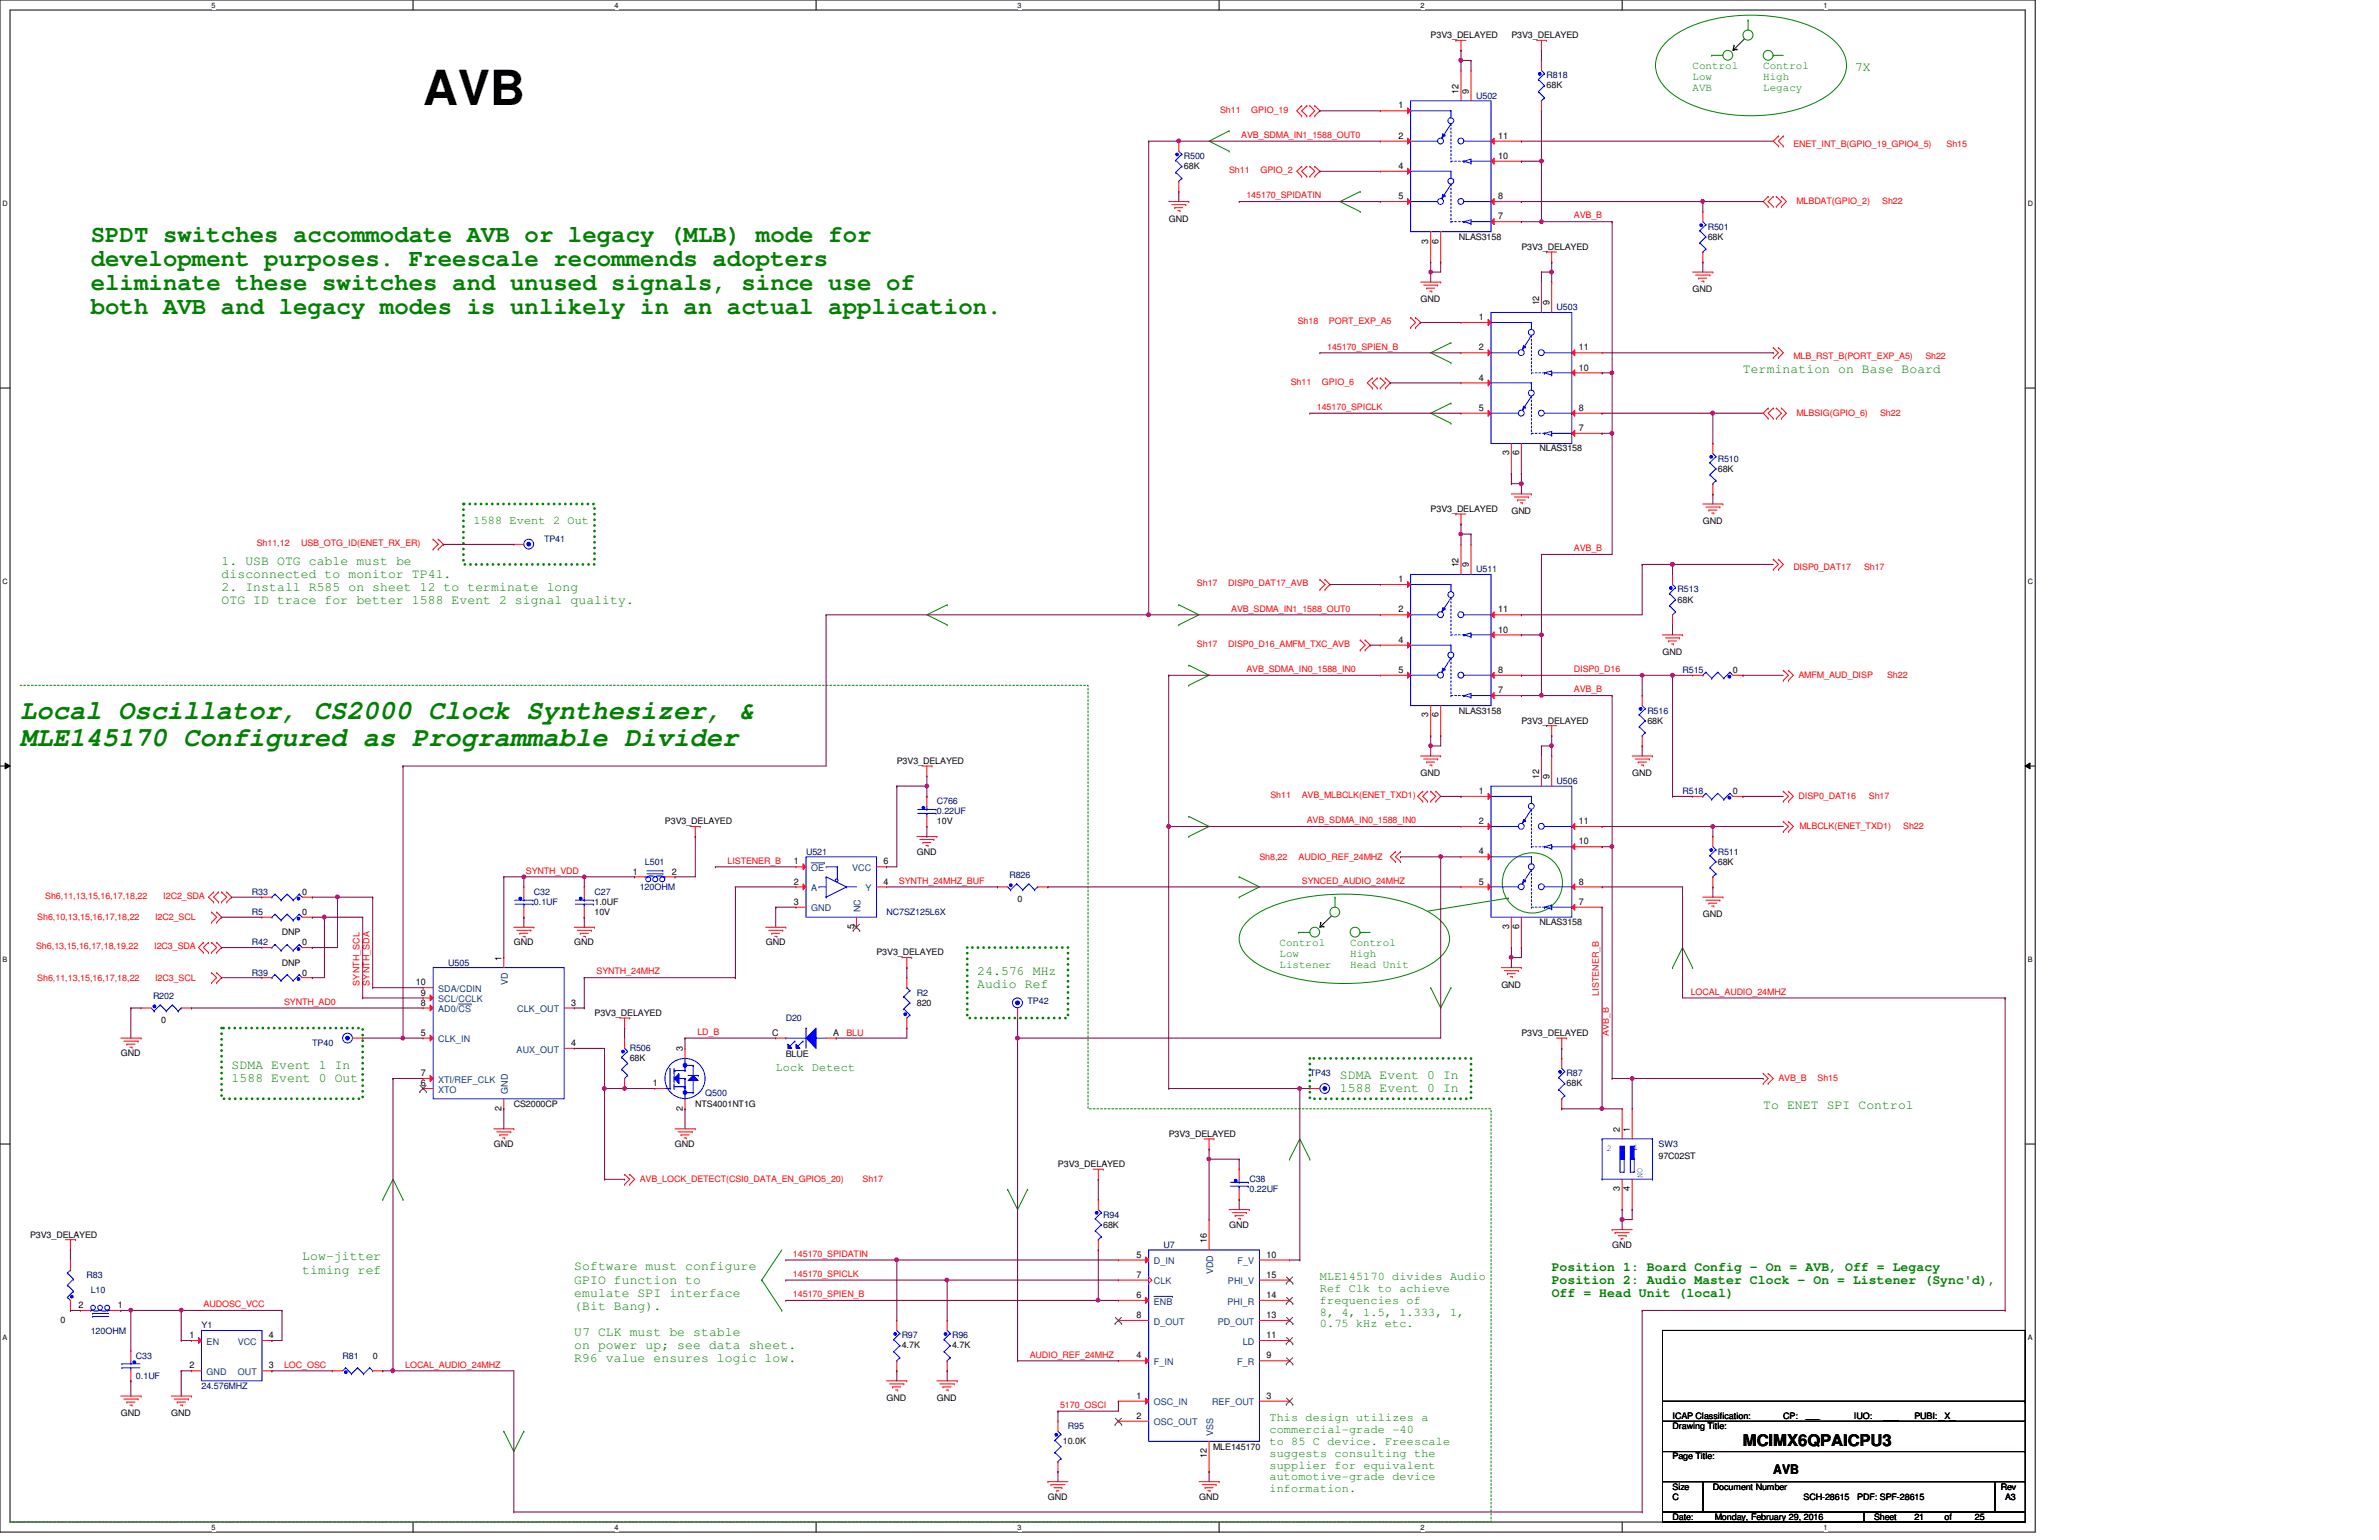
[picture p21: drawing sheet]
<svg xmlns="http://www.w3.org/2000/svg" width="432mm" height="279mm" viewBox="0 0 432 279" stroke-linecap="round" stroke-linejoin="round" font-family="sans-serif">
<defs><g id="words">
<text font-size="8.8" x="76.8" y="19.1">AVB</text>
<g font-size="4.9" fill="#008000">
<text x="3.6" y="130.4">Local Oscillator, CS2000 Clock Synthesizer, &amp;</text>
<text x="3.6" y="135.3">MLE145170 Configured as Programmable Divider</text>
</g>
<g font-size="4.4" fill="#008000">
<text x="16.5" y="43.9">SPDT switches accommodate AVB or legacy (MLB) mode for</text>
<text x="16.5" y="48.2">development purposes. Freescale recommends adopters</text>
<text x="16.5" y="52.6">eliminate these switches and unused signals, since use of</text>
<text x="16.5" y="56.9">both AVB and legacy modes is unlikely in an actual application.</text>
</g>
<text font-size="2.9" x="316.4" y="262.4">MCIMX6QPAICPU3</text>
<g font-size="2.4" fill="#008000">
<text x="336.7" y="12.9">7X</text>
<text x="316.4" y="67.7">Termination on Base Board</text>
<text x="40.2" y="102.5">1. USB OTG cable must be</text>
<text x="40.2" y="104.9">disconnected to monitor TP41.</text>
<text x="40.2" y="107.2">2. Install R585 on sheet 12 to terminate long</text>
<text x="40.2" y="109.6">OTG ID trace for better 1588 Event 2 signal quality.</text>
<text x="177.4" y="176.9">24.576 MHz</text>
<text x="177.4" y="179.3">Audio Ref</text>
<text x="42" y="193.9">SDMA Event 1 In</text>
<text x="42" y="196.3">1588 Event 0 Out</text>
<text x="243.2" y="195.7">SDMA Event 0 In</text>
<text x="243.2" y="198.1">1588 Event 0 In</text>
<text x="320" y="201.3">To ENET SPI Control</text>
<text x="54.9" y="228.7">Low-jitter</text>
<text x="54.9" y="231.1">timing ref</text>
<text x="104.2" y="230.5">Software must configure</text>
<text x="104.2" y="232.9">GPIO function to</text>
<text x="281.6" y="230.5">Position 1: Board Config - On = AVB, Off = Legacy</text>
<text x="281.6" y="232.9">Position 2: Audio Master Clock - On = Listener (Sync'd),</text>
<text x="104.2" y="235.2">emulate SPI interface</text>
<text x="104.2" y="237.6">(Bit Bang).</text>
<text x="281.6" y="235.3">Off = Head Unit (local)</text>
<text x="104.2" y="242.4">U7 CLK must be stable</text>
<text x="104.2" y="244.7">on power up; see data sheet.</text>
<text x="104.2" y="247.1">R96 value ensures logic low.</text>
</g>
<text font-size="2.4" x="321.9" y="267.4">AVB</text>
<g font-size="2.2" fill="#008000">
<text x="85.9" y="95">1588 Event 2 Out</text>
<text x="140.8" y="194.4">Lock Detect</text>
<text x="239.6" y="232.2">MLE145170 divides Audio</text>
<text x="239.6" y="234.4">Ref Clk to achieve</text>
<text x="239.6" y="236.5">frequencies of</text>
<text x="239.6" y="238.7">8, 4, 1.5, 1.333, 1,</text>
<text x="239.6" y="240.8">0.75 kHz etc.</text>
<text x="230.4" y="257.8">This design utilizes a</text>
<text x="230.4" y="260">commercial-grade -40</text>
<text x="230.4" y="262.1">to 85 C device. Freescale</text>
<text x="230.4" y="264.3">suggests consulting the</text>
<text x="230.4" y="266.4">supplier for equivalent</text>
<text x="230.4" y="268.6">automotive-grade device</text>
<text x="230.4" y="270.8">information.</text>
</g>
<g font-size="2" fill="#008000">
<text x="307.2" y="12.5">Control</text>
<text x="307.2" y="14.5">Low</text>
<text x="307.2" y="16.5">AVB</text>
<text x="320" y="12.5">Control</text>
<text x="320" y="14.5">High</text>
<text x="320" y="16.5">Legacy</text>
<text x="232.2" y="171.6">Control</text>
<text x="232.2" y="173.6">Low</text>
<text x="245.1" y="171.6">Control</text>
<text x="245.1" y="173.6">High</text>
<text x="232.2" y="175.6">Listener</text>
<text x="245.1" y="175.6">Head Unit</text>
</g>
<g font-size="1.7">
<text x="264.8" y="17" transform="rotate(-90 264.8 17)">12</text>
<text x="266.6" y="17" transform="rotate(-90 266.6 17)">9</text>
<text x="253.8" y="19.7">1</text>
<text x="253.8" y="25.2">2</text>
<text x="271.9" y="25.2">11</text>
<text x="271.9" y="28.8">10</text>
<text x="253.8" y="30.6">4</text>
<text x="253.8" y="36.2">5</text>
<text x="271.9" y="36.2">8</text>
<text x="271.9" y="39.8">7</text>
<text x="259.2" y="44.2" transform="rotate(-90 259.2 44.2)">3</text>
<text x="261.1" y="44.2" transform="rotate(-90 261.1 44.2)">6</text>
<text x="268.4" y="58.1">1</text>
<text x="279.4" y="55.4" transform="rotate(-90 279.4 55.4)">12</text>
<text x="281.2" y="55.4" transform="rotate(-90 281.2 55.4)">9</text>
<text x="268.4" y="63.6">2</text>
<text x="286.6" y="63.6">11</text>
<text x="268.4" y="69">4</text>
<text x="286.6" y="67.2">10</text>
<text x="268.4" y="74.5">5</text>
<text x="286.6" y="74.5">8</text>
<text x="273.9" y="82.6" transform="rotate(-90 273.9 82.6)">3</text>
<text x="275.7" y="82.6" transform="rotate(-90 275.7 82.6)">6</text>
<text x="286.6" y="78.2">7</text>
<text x="253.8" y="105.6">1</text>
<text x="264.8" y="103" transform="rotate(-90 264.8 103)">12</text>
<text x="266.6" y="103" transform="rotate(-90 266.6 103)">9</text>
<text x="253.8" y="111.1">2</text>
<text x="271.9" y="111.1">11</text>
<text x="253.8" y="116.6">4</text>
<text x="271.9" y="114.8">10</text>
<text x="253.8" y="122.1">5</text>
<text x="271.9" y="122.1">8</text>
<text x="271.9" y="125.8">7</text>
<text x="259.2" y="130.2" transform="rotate(-90 259.2 130.2)">3</text>
<text x="261.1" y="130.2" transform="rotate(-90 261.1 130.2)">6</text>
<text x="279.4" y="141.4" transform="rotate(-90 279.4 141.4)">12</text>
<text x="281.2" y="141.4" transform="rotate(-90 281.2 141.4)">9</text>
<text x="268.4" y="144.1">1</text>
<text x="268.4" y="149.5">2</text>
<text x="286.6" y="149.5">11</text>
<text x="268.4" y="155">4</text>
<text x="286.6" y="153.2">10</text>
<text x="114.9" y="158.7">1</text>
<text x="122" y="158.7">2</text>
<text x="144.1" y="160.5">2</text>
<text x="144.1" y="156.8">1</text>
<text x="160.4" y="160.5">4</text>
<text x="160.4" y="156.8">6</text>
<text x="268.4" y="160.5">5</text>
<text x="286.6" y="160.5">8</text>
<text x="144.1" y="164.2">3</text>
<text x="286.6" y="164.2">7</text>
<text x="155" y="168.6" transform="rotate(-90 155 168.6)">5</text>
<text x="273.9" y="168.6" transform="rotate(-90 273.9 168.6)">3</text>
<text x="275.7" y="168.6" transform="rotate(-90 275.7 168.6)">6</text>
<text x="75.5" y="178.8">10</text>
<text x="91" y="174.3" transform="rotate(-90 91 174.3)">1</text>
<text x="76.4" y="182.5">8</text>
<text x="76.4" y="180.6">9</text>
<text x="103.7" y="182.5">3</text>
<text x="76.4" y="187.9">5</text>
<text x="103.7" y="189.8">4</text>
<text x="123.9" y="190.8" transform="rotate(-90 123.9 190.8)">3</text>
<text x="140.2" y="187.9">C</text>
<text x="151.2" y="187.9">A</text>
<text x="76.4" y="197.1">6</text>
<text x="76.4" y="195.2">7</text>
<text x="118.5" y="197.1">1</text>
<text x="91" y="201.5" transform="rotate(-90 91 201.5)">2</text>
<text x="123.9" y="201.5" transform="rotate(-90 123.9 201.5)">2</text>
<text x="294" y="205.4" transform="rotate(-90 294 205.4)">2</text>
<text x="295.8" y="205.4" transform="rotate(-90 295.8 205.4)">1</text>
<text x="294" y="216.1" transform="rotate(-90 294 216.1)">3</text>
<text x="295.8" y="216.1" transform="rotate(-90 295.8 216.1)">4</text>
<text x="219" y="225.5" transform="rotate(-90 219 225.5)">16</text>
<text x="206.3" y="228.2">5</text>
<text x="206.3" y="231.8">7</text>
<text x="229.9" y="228.2">10</text>
<text x="229.9" y="231.8">15</text>
<text x="14.3" y="237.3">2</text>
<text x="21.4" y="237.3">1</text>
<text x="206.3" y="235.5">6</text>
<text x="206.3" y="239.1">8</text>
<text x="229.9" y="239.1">13</text>
<text x="229.9" y="235.5">14</text>
<text x="34.4" y="242.8">1</text>
<text x="48.8" y="242.8">4</text>
<text x="229.9" y="242.8">11</text>
<text x="34.4" y="248.3">2</text>
<text x="48.8" y="248.3">3</text>
<text x="206.3" y="246.5">4</text>
<text x="229.9" y="246.5">9</text>
<text x="206.3" y="253.8">1</text>
<text x="206.3" y="257.4">2</text>
<text x="229.9" y="253.8">3</text>
<text x="219" y="264.5" transform="rotate(-90 219 264.5)">12</text>
</g>
<g font-size="1.7" fill="#004080">
<text x="147.2" y="161.7">A</text>
<text x="147.2" y="158">OE</text>
<text x="154.7" y="158">VCC</text>
<text x="157.1" y="161.7">Y</text>
<text x="147.2" y="165.4">GND</text>
<text x="156.2" y="165.5" transform="rotate(-90 156.2 165.5)">NC</text>
<text x="79.5" y="180">SDA/CDIN</text>
<text x="92.2" y="178.8" transform="rotate(-90 92.2 178.8)">VD</text>
<text x="79.5" y="183.6">AD0/CS</text>
<text x="79.5" y="181.8">SCL/CCLK</text>
<text x="93.9" y="183.6">CLK_OUT</text>
<text x="79.5" y="189.1">CLK_IN</text>
<text x="93.8" y="191">AUX_OUT</text>
<text x="79.5" y="196.4">XTI/REF_CLK</text>
<text x="79.5" y="198.2">XTO</text>
<text x="92.2" y="198.4" transform="rotate(-90 92.2 198.4)">GND</text>
<text x="209.4" y="229.4">D_IN</text>
<text x="209.4" y="233">CLK</text>
<text x="220.2" y="231.2" transform="rotate(-90 220.2 231.2)">VDD</text>
<text x="222.9" y="233">PHI_V</text>
<text x="224.6" y="229.4">F_V</text>
<text x="209.4" y="236.7">ENB</text>
<text x="222.8" y="236.7">PHI_R</text>
<text x="37.5" y="244">EN</text>
<text x="43.1" y="244">VCC</text>
<text x="209.4" y="240.3">D_OUT</text>
<text x="221" y="240.3">PD_OUT</text>
<text x="225.6" y="244">LD</text>
<text x="37.5" y="249.5">GND</text>
<text x="43.2" y="249.5">OUT</text>
<text x="209.4" y="247.6">F_IN</text>
<text x="224.5" y="247.6">F_R</text>
<text x="209.4" y="255">OSC_IN</text>
<text x="220" y="255">REF_OUT</text>
<text x="209.4" y="258.6">OSC_OUT</text>
<text x="220.2" y="260.6" transform="rotate(-90 220.2 260.6)">VSS</text>
</g>
<g font-size="1.6">
<text x="259.7" y="6.9">P3V3_DELAYED</text>
<text x="274.3" y="6.9">P3V3_DELAYED</text>
<text x="280.7" y="16">68K</text>
<text x="214.9" y="30.7">68K</text>
<text x="212.1" y="40.2">GND</text>
<text x="264.8" y="43.5">NLAS3158</text>
<text x="276.1" y="45.3">P3V3_DELAYED</text>
<text x="310" y="43.5">68K</text>
<text x="307.2" y="53">GND</text>
<text x="257.9" y="54.8">GND</text>
<text x="279.4" y="81.9">NLAS3158</text>
<text x="311.8" y="85.6">68K</text>
<text x="259.7" y="92.9">P3V3_DELAYED</text>
<text x="274.3" y="93.2">GND</text>
<text x="309.1" y="95.1">GND</text>
<text x="304.5" y="109.3">68K</text>
<text x="301.8" y="118.8">GND</text>
<text x="314.5" y="122.1">0</text>
<text x="264.8" y="129.5">NLAS3158</text>
<text x="276.1" y="131.3">P3V3_DELAYED</text>
<text x="299" y="131.3">68K</text>
<text x="162.8" y="138.6">P3V3_DELAYED</text>
<text x="257.9" y="140.8">GND</text>
<text x="296.2" y="140.8">GND</text>
<text x="120.7" y="149.6">P3V3_DELAYED</text>
<text x="170.1" y="149.6">10V</text>
<text x="314.5" y="144.1">0</text>
<text x="166.4" y="155.1">GND</text>
<text x="311.8" y="156.9">68K</text>
<text x="54.9" y="166">0</text>
<text x="54.9" y="162.3">0</text>
<text x="107.9" y="164.2">1.0UF</text>
<text x="107.9" y="166">10V</text>
<text x="184.7" y="163.7">0</text>
<text x="279.4" y="167.9">NLAS3158</text>
<text x="309.1" y="166.4">GND</text>
<text x="51.2" y="169.7">DNP</text>
<text x="54.9" y="171.5">0</text>
<text x="93.3" y="171.5">GND</text>
<text x="104.2" y="171.5">GND</text>
<text x="139" y="171.5">GND</text>
<text x="159.1" y="173.4">P3V3_DELAYED</text>
<text x="51.2" y="175.2">DNP</text>
<text x="54.9" y="177">0</text>
<text x="272.5" y="179.2">GND</text>
<text x="29.3" y="185.6">0</text>
<text x="107.9" y="184.3">P3V3_DELAYED</text>
<text x="166.4" y="182.5">820</text>
<text x="21.9" y="191.6">GND</text>
<text x="142.6" y="191.8">BLUE</text>
<text x="276.1" y="188">P3V3_DELAYED</text>
<text x="114.3" y="192.5">68K</text>
<text x="284.4" y="197.1">68K</text>
<text x="93.3" y="200.8">CS2000CP</text>
<text x="126.2" y="200.8">NTS4001NT1G</text>
<text x="89.6" y="208.1">GND</text>
<text x="122.5" y="208.1">GND</text>
<text x="212.1" y="206.2">P3V3_DELAYED</text>
<text x="192" y="211.8">P3V3_DELAYED</text>
<text x="301" y="210.3">97C02ST</text>
<text x="5.5" y="224.5">P3V3_DELAYED</text>
<text x="200.2" y="222.7">68K</text>
<text x="223.1" y="222.7">GND</text>
<text x="292.6" y="226.4">GND</text>
<text x="11" y="240.1">0</text>
<text x="163.7" y="244.6">4.7K</text>
<text x="172.8" y="244.6">4.7K</text>
<text x="67.6" y="246.5">0</text>
<text x="21.9" y="256.9">GND</text>
<text x="31.1" y="256.9">GND</text>
<text x="160.9" y="254.2">GND</text>
<text x="170.1" y="254.2">GND</text>
<text x="303.6" y="257.5">ICAP Classification:</text>
<text x="323.7" y="257.5">CP:</text>
<text x="327.7" y="257.3">___</text>
<text x="336.5" y="257.5">IUO:</text>
<text x="342" y="257.5">___</text>
<text x="347.5" y="257.5">PUBI: _X_</text>
<text x="192.9" y="262">10.0K</text>
<text x="220.2" y="263.1">MLE145170</text>
<text x="303.6" y="259.3">Drawing Title:</text>
<text x="303.6" y="264.8">Page Title:</text>
<text x="190.2" y="272.1">GND</text>
<text x="217.6" y="272.1">GND</text>
<text x="303.6" y="270.3">Size</text>
<text x="303.6" y="275.8">Date:</text>
<text x="303.6" y="272.1">C</text>
<text x="310.9" y="270.3">Document Number</text>
<text x="311.2" y="275.8">Monday, February 29, 2016</text>
<text x="327.4" y="272.1">SCH-28615</text>
<text x="337.1" y="272.1">PDF: SPF-28615</text>
<text x="340.1" y="275.8">Sheet</text>
<text x="347.5" y="275.8">21</text>
<text x="352.9" y="275.8">of</text>
<text x="358.4" y="275.8">25</text>
<text x="363.2" y="270.3">Rev</text>
<text x="363.9" y="272.1">A3</text>
</g>
<g font-size="1.6" fill="#000080">
<text x="267.9" y="17.9">U502</text>
<text x="280.7" y="14.2">R818</text>
<text x="214.9" y="28.9">R500</text>
<text x="310" y="41.7">R501</text>
<text x="282.5" y="56.3">U503</text>
<text x="311.8" y="83.7">R510</text>
<text x="98.8" y="98.3">TP41</text>
<text x="267.9" y="103.8">U511</text>
<text x="304.5" y="107.5">R513</text>
<text x="305.4" y="122.1">R515</text>
<text x="299" y="129.5">R516</text>
<text x="282.5" y="142.2">U506</text>
<text x="170.1" y="145.9">C766</text>
<text x="170.1" y="147.7">0.22UF</text>
<text x="305.4" y="144.1">R518</text>
<text x="146.3" y="155.1">U521</text>
<text x="311.8" y="155.1">R511</text>
<text x="116.1" y="161.5">120OHM</text>
<text x="117.1" y="156.9">L501</text>
<text x="183.2" y="159.3">R826</text>
<text x="45.7" y="166">R5</text>
<text x="45.7" y="162.3">R33</text>
<text x="96.9" y="162.3">C32</text>
<text x="96.9" y="164.2">0.1UF</text>
<text x="107.9" y="162.3">C27</text>
<text x="160.9" y="166">NC7SZ125L6X</text>
<text x="45.7" y="171.5">R42</text>
<text x="45.7" y="177">R39</text>
<text x="81.4" y="175.2">U505</text>
<text x="27.8" y="181.2">R202</text>
<text x="142.6" y="185.2">D20</text>
<text x="166.4" y="180.6">R2</text>
<text x="186.5" y="182.1">TP42</text>
<text x="56.7" y="189.8">TP40</text>
<text x="114.3" y="190.7">R506</text>
<text x="237.7" y="195.3">TP43</text>
<text x="284.4" y="195.3">R87</text>
<text x="128" y="198.9">Q500</text>
<text x="301" y="208.1">SW3</text>
<text x="226.8" y="214.5">C38</text>
<text x="200.2" y="220.9">R94</text>
<text x="226.8" y="216.3">0.22UF</text>
<text x="211.2" y="226.4">U7</text>
<text x="15.7" y="231.9">R83</text>
<text x="16.5" y="234.6">L10</text>
<text x="16.5" y="242.1">120OHM</text>
<text x="36.6" y="241">Y1</text>
<text x="163.7" y="242.8">R97</text>
<text x="172.8" y="242.8">R96</text>
<text x="24.7" y="246.5">C33</text>
<text x="24.7" y="250.1">0.1UF</text>
<text x="36.6" y="252">24.576MHZ</text>
<text x="62.2" y="246.5">R81</text>
<text x="193.8" y="259.3">R95</text>
</g>
<g font-size="1.6" fill="#f00">
<text x="221.4" y="20.4">Sh11</text>
<text x="227.1" y="20.4">GPIO_19</text>
<text x="225.3" y="25">AVB_SDMA_IN1_1588_OUT0</text>
<text x="325.5" y="26.7">ENET_INT_B(GPIO_19_GPIO4_5)</text>
<text x="353.3" y="26.7">Sh15</text>
<text x="223.1" y="31.4">Sh11</text>
<text x="226.2" y="36">145170_SPIDATIN</text>
<text x="228.8" y="31.4">GPIO_2</text>
<text x="285.7" y="39.6">AVB_B</text>
<text x="326.1" y="37.1">MLBDAT(GPIO_2)</text>
<text x="341.6" y="37.1">Sh22</text>
<text x="235.5" y="58.8">Sh18</text>
<text x="241.2" y="58.8">PORT_EXP_A5</text>
<text x="240.9" y="63.4">145170_SPIEN_B</text>
<text x="325.5" y="65.1">MLB_RST_B(PORT_EXP_A5)</text>
<text x="349.5" y="65.1">Sh22</text>
<text x="234.3" y="69.8">Sh11</text>
<text x="239.9" y="69.8">GPIO_6</text>
<text x="239" y="74.4">145170_SPICLK</text>
<text x="326.1" y="75.5">MLBSIG(GPIO_6)</text>
<text x="341.2" y="75.5">Sh22</text>
<text x="46.6" y="99.1">Sh11,12</text>
<text x="54.7" y="99.1">USB_OTG_ID(ENET_RX_ER)</text>
<text x="285.7" y="100">AVB_B</text>
<text x="217.3" y="106.4">Sh17</text>
<text x="222.9" y="106.4">DISP0_DAT17_AVB</text>
<text x="325.5" y="103.5">DISP0_DAT17</text>
<text x="338.3" y="103.5">Sh17</text>
<text x="223.5" y="111">AVB_SDMA_IN1_1588_OUT0</text>
<text x="217.3" y="117.4">Sh17</text>
<text x="222.9" y="117.4">DISP0_D16_AMFM_TXC_AVB</text>
<text x="226.2" y="121.9">AVB_SDMA_IN0_1588_IN0</text>
<text x="285.7" y="125.6">AVB_B</text>
<text x="285.7" y="121.9">DISP0_D16</text>
<text x="326.4" y="123.1">AMFM_AUD_DISP</text>
<text x="342.5" y="123.1">Sh22</text>
<text x="230.6" y="144.8">Sh11</text>
<text x="236.3" y="144.8">AVB_MLBCLK(ENET_TXD1)</text>
<text x="237.2" y="149.4">AVB_SDMA_IN0_1588_IN0</text>
<text x="326.4" y="145">DISP0_DAT16</text>
<text x="339.2" y="145">Sh17</text>
<text x="228.6" y="156">Sh8,22</text>
<text x="235.7" y="156">AUDIO_REF_24MHZ</text>
<text x="326.6" y="150.5">MLBCLK(ENET_TXD1)</text>
<text x="345.4" y="150.5">Sh22</text>
<text x="95.5" y="158.5">SYNTH_VDD</text>
<text x="132" y="156.7">LISTENER_B</text>
<text x="163.2" y="160.3">SYNTH_24MHZ_BUF</text>
<text x="236.3" y="160.3">SYNCED_AUDIO_24MHZ</text>
<text x="6.8" y="166.9">Sh6,10,13,15,16,17,18,22</text>
<text x="8.2" y="163.1">Sh6,11,13,15,16,17,18,22</text>
<text x="28.2" y="166.9">I2C2_SCL</text>
<text x="29.6" y="163.1">I2C2_SDA</text>
<text x="6.6" y="172.3">Sh6,13,15,16,17,18,19,22</text>
<text x="28" y="172.3">I2C3_SDA</text>
<text x="6.8" y="177.9">Sh6,11,13,15,16,17,18,22</text>
<text x="28.2" y="177.9">I2C3_SCL</text>
<text x="65.2" y="178.8" transform="rotate(-90 65.2 178.8)">SYNTH_SCL</text>
<text x="67.1" y="178.8" transform="rotate(-90 67.1 178.8)">SYNTH_SDA</text>
<text x="108.3" y="176.8">SYNTH_24MHZ</text>
<text x="51.6" y="182.3">SYNTH_AD0</text>
<text x="290.2" y="180.7" transform="rotate(-90 290.2 180.7)">LISTENER_B</text>
<text x="306.9" y="180.5">LOCAL_AUDIO_24MHZ</text>
<text x="126.6" y="187.7">LD_B</text>
<text x="153.6" y="188">BLU</text>
<text x="292" y="188" transform="rotate(-90 292 188)">AVB_B</text>
<text x="322.8" y="196.2">AVB_B</text>
<text x="329.9" y="196.2">Sh15</text>
<text x="116.1" y="214.5">AVB_LOCK_DETECT(CSI0_DATA_EN_GPIO5_20)</text>
<text x="156.5" y="214.5">Sh17</text>
<text x="143.9" y="228">145170_SPIDATIN</text>
<text x="143.9" y="231.6">145170_SPICLK</text>
<text x="37" y="237.2">AUDOSC_VCC</text>
<text x="143.9" y="235.3">145170_SPIEN_B</text>
<text x="51.6" y="248.1">LOC_OSC</text>
<text x="73.5" y="248.1">LOCAL_AUDIO_24MHZ</text>
<text x="186.9" y="246.3">AUDIO_REF_24MHZ</text>
<text x="192.4" y="255.4">5170_OSCI</text>
</g>
<g font-size="1.6" fill="#00f">
<text x="291.7" y="208.8">2</text>
<text x="296.5" y="208.7">1</text>
<text x="297.2" y="212" transform="rotate(90 297.2 212)">ON</text>
</g>
<g font-size="1.3">
<text x="38.4" y="1.4">5</text>
<text x="111.5" y="1.4">4</text>
<text x="184.7" y="1.4">3</text>
<text x="257.9" y="1.4">2</text>
<text x="331" y="1.4">1</text>
<text x=".5" y="37.3">D</text>
<text x="368" y="37.3">D</text>
<text x=".5" y="105.9">C</text>
<text x="368" y="105.9">C</text>
<text x=".5" y="174.5">B</text>
<text x="368" y="174.5">B</text>
<text x=".5" y="243">A</text>
<text x="368" y="243">A</text>
<text x="38.4" y="277.5">5</text>
<text x="111.5" y="277.5">4</text>
<text x="184.7" y="277.5">3</text>
<text x="257.9" y="277.5">2</text>
<text x="331" y="277.5">1</text>
</g>
</g></defs>
<path d="M0 0h369.4v278h-369.4zM1.8 1.8h365.8v274.3h-365.8z" fill="none" stroke="#000" stroke-width=".18"/>
<g fill="#fff">
<path d="M38.4 .2h.7v1.5h-.7z"/>
<path d="M38.4 276.4h.7v1.4h-.7z"/>
</g>
<path d="M75 0v1.8M75 276.1v1.9" fill="none" stroke="#000" stroke-width=".18"/>
<g fill="#fff">
<path d="M111.5 .2h.8v1.5h-.8z"/>
<path d="M111.5 276.4h.8v1.4h-.8z"/>
</g>
<path d="M148.1 0v1.8M148.1 276.1v1.9" fill="none" stroke="#000" stroke-width=".18"/>
<g fill="#fff">
<path d="M184.7 .2h.7v1.5h-.7z"/>
<path d="M184.7 276.4h.7v1.4h-.7z"/>
</g>
<path d="M221.3 0v1.8M221.3 276.1v1.9" fill="none" stroke="#000" stroke-width=".18"/>
<g fill="#fff">
<path d="M257.9 .2h.7v1.5h-.7z"/>
<path d="M257.9 276.4h.7v1.4h-.7z"/>
</g>
<path d="M294.4 0v1.8M294.4 276.1v1.9" fill="none" stroke="#000" stroke-width=".18"/>
<g fill="#fff">
<path d="M331 .2h.7v1.5h-.7z"/>
<path d="M331 276.4h.7v1.4h-.7z"/>
<path d="M.5 36.1h.9v1.5h-.9z"/>
<path d="M368 36.1h1v1.5h-1z"/>
<path d="M.5 104.7h.9v1.5h-.9z"/>
<path d="M368 104.7h1v1.5h-1z"/>
</g>
<path d="M0 70.4h1.8M367.6 70.4h1.8" fill="none" stroke="#000" stroke-width=".18"/>
<g fill="#fff">
<path d="M.5 173.3h.8v1.5h-.8z"/>
<path d="M368 173.3h.9v1.5h-.9z"/>
</g>
<path d="M0 139h1.8M.9 138.4l.9 .6-.9 .5zM367.6 139l.9-.6v1.1zM367.6 139h1.8" fill="none" stroke="#000" stroke-width=".18"/>
<path d="M.9 138.4l.9 .6-.9 .5zM367.6 139l.9-.6v1.1z" fill="#000"/>
<g fill="#fff">
<path d="M.5 241.9h.8v1.4h-.8z"/>
<path d="M368 241.9h.9v1.4h-.9z"/>
</g>
<g fill="none" stroke="#000" stroke-width=".18">
<path d="M314.7 8.2h.1M314.7 8.9h.1M314.7 8.2l-.2 .9 .8-.2M315.3 8.9h.1M316.6 7.1l-1.9 1.8M239.7 167.3h.1M239.7 168.1h.1M239.7 167.3l-.1 .9 .7-.1M240.3 168.1h.1M241.6 166.2l-1.9 1.9M0 207.6h1.8M367.6 207.6h1.8"/>
<path d="M301.8 257.9h65.8v5.5h-65.8zM301.8 241.4h65.8v16.5h-65.8zM301.8 254.2h65.8M367.6 254.2h.1M301.8 263.4h65.8v5.4h-65.8zM301.8 268.8h7.3v5.5h-7.3zM301.8 274.3h36.5v1.8h-36.5zM309.1 268.8h53v5.5h-53zM338.3 274.3h29.3v1.8h-29.3zM362.1 268.8h5.5v5.5h-5.5z"/>
</g>
<g fill="none" stroke="#008000" stroke-width=".18">
<path d="M302.8 7.3a20.7 20.7 0 0 1 11.3-4.3 28.2 28.2 0 0 1 16.6 2.8 8.3 8.3 0 0 1 4.4 5.1 5.9 5.9 0 0 1-2.3 5.6 20.8 20.8 0 0 1-11.3 4.3 28 28 0 0 1-16.6-2.8 8.3 8.3 0 0 1-4.3-5.2 5.9 5.9 0 0 1 2.2-5.5zM310.7 10h.1M310.7 10h2M317.3 3.6h.1M317.3 3.6v1.9M321.9 10h.1M321.9 10h1.8M223.1 27.4h.1M223.1 23.7h.1M223.1 23.7l-3.6 1.9 3.6 1.8M246.9 34.8h.1M246.9 38.4h.1"/>
<path d="M246.9 34.8l-3.7 1.8 3.7 1.8M263.4 65.8h.1M263.4 62.2h.1M263.4 76.8h.1M263.4 73.2h.1M263.4 62.2l-3.7 1.8 3.7 1.8M263.4 73.2l-3.7 1.8 3.7 1.8M171.9 113.4h.1M171.9 109.7h.1M171.9 109.7l-3.7 1.8 3.7 1.9M214 109.7h.1M214 113.4h.1"/>
<path d="M214 109.7l3.6 1.8-3.6 1.9M215.8 120.7h.1M215.8 124.3h.1M215.8 120.7l3.7 1.8-3.7 1.8M215.8 148.1h.1M215.8 151.8h.1M215.8 148.1l3.7 1.8-3.7 1.9M224.9 159.1h.1M224.9 159.1l3.7 1.8-3.7 1.9M224.9 162.8h.1M226.6 167a21.7 21.7 0 0 1 11.4-4.4 40.4 40.4 0 0 1 18.8 1.7 10.7 10.7 0 0 1 5.9 4.3 4.1 4.1 0 0 1-1.3 5.1 21.8 21.8 0 0 1-11.4 4.3 40.1 40.1 0 0 1-18.8-1.7 10.7 10.7 0 0 1-5.8-4.2 4.1 4.1 0 0 1 1.2-5.1zM235.7 169.2h.1"/>
<path d="M235.7 169.2h2M242.3 162.8h.1M242.3 162.8v1.8M246.9 169.2h.1M246.9 169.2h1.8M259.7 179.2h.1M259.7 179.2l1.8 3.7 1.9-3.7M263.4 179.2h.1M273.8 162.9h.1M273.8 162.9l-14.7 2.4M303.6 175.6h.1M303.6 175.6l1.8-3.7 1.8 3.7"/>
<path d="M307.2 175.6h.1M69.5 217.6h.1M69.5 217.6l1.8-3.6 1.9 3.6M73.2 217.6h.1M182.9 215.8h.1M182.9 215.8l1.8 3.7 1.8-3.7M186.5 215.8h.1M234.1 210.3h.1M234.1 210.3l1.8-3.7 1.8 3.7M237.7 210.3h.1M138.3 232.2h.1M138.3 232.2l3.6 5.5"/>
<path d="M141.9 237.7h.1M141.9 226.8l-3.6 5.4M91.4 259.7h.1M91.4 259.7l1.9 3.7 1.8-3.7M95.1 259.7h.1"/>
<circle cx="313.6" cy="10" r=".89"/>
<circle cx="317.3" cy="6.4" r=".91"/>
<circle cx="320.9" cy="10" r=".89"/>
<circle cx="238.6" cy="169.1" r=".89"/>
<circle cx="242.3" cy="165.5" r=".89"/>
<circle cx="246" cy="169.1" r=".89"/>
<circle cx="278.1" cy="160.2" r="5.5"/>
</g>
<path d="M3.6 124.3h193.9v76.9h73.1v74.9h-268.8" fill="none" stroke="#008000" stroke-width=".18" stroke-dasharray=".3 .3"/>
<path d="M84.1 91.4h23.8v11h-23.8zM175.6 171.9h18.2v12.8h-18.2zM40.2 186.5h25.6v12.8h-25.6zM237.7 192h29.3v7.3h-29.3z" fill="none" stroke="#008000" stroke-width=".51" stroke-dasharray="0 1"/>
<g fill="none" stroke="#f00" stroke-width=".18">
<path d="M236.3 19.2h.1M236.3 19.2l-.9 .9 .9 .9M237.2 19.2h.1M237.2 19.2l-.9 .9 .9 .9M237.7 19.2h.1M237.7 19.2l.9 .9-.9 .9M238.6 19.2h.1M238.6 19.2l1 .9-1 .9M264.2 7.3h.1M264.2 7.3h1.9M265.2 9.1h.1M265.2 7.3v1.8"/>
<path d="M278.9 7.3h1.8M279.8 9.1h.1M279.8 7.3v1.8M280.7 7.3h.1M212.1 36.6h3.7M212.7 37.1h2.5M213.2 37.7h.1M213.2 37.7h1.5M213.8 38.2h.4M214.2 38.2h.1M215.2 37.1h.1M215.8 36.6h.1"/>
<path d="M236.3 21h.1M236.3 30.2h.1M236.3 32h.1M236.3 30.2l-.9 .9 .9 .9M237.2 21h.1M237.2 32h.1M237.2 30.2h.1M237.2 30.2l-.9 .9 .9 .9M237.7 21h.1M237.7 32h.1M237.7 30.2h.1M237.7 30.2l.9 .9-.9 .9"/>
<path d="M238.6 21h.1M238.6 30.2h.1M238.6 32h.1M238.6 30.2l1 .9-1 .9M320.9 35.6h.1M320.9 37.5h.1M320.9 35.6l-.9 1 .9 .9M321.9 37.5h.1M321.9 35.6h.1M321.9 35.6l-1 1 1 .9M322.4 37.5h.1M322.4 35.6h.1"/>
<path d="M322.4 35.6l.9 1-.9 .9M322.8 24.7h.1M322.8 26.5h.1M322.8 24.7l-.9 .9 .9 .9M323.3 35.6h.1M323.3 37.5h.1M323.3 35.6l.9 1-.9 .9M323.7 26.5h.1M323.7 24.7h.1M323.7 24.7l-.9 .9 .9 .9M256 57.6h.1M256 59.4h.1"/>
<path d="M256 57.6l.9 .9-.9 .9M256.9 59.4h.1M256.9 57.6h.1M256.9 57.6l1 .9-1 .9M257.9 51.2h3.6M258.4 51.7h2.5M259 52.3h.1M259 52.3h1.4M259.5 52.8h.4M259.9 52.8h.1M260.9 51.7h.1M261.5 51.2h.1"/>
<path d="M280.7 45.7h.1M280.7 45.7h1.8M281.6 47.5h.1M281.6 45.7v1.8M307.2 49.4h3.7M307.8 49.9h2.5M308.3 50.5h.1M308.3 50.5h1.5M308.9 51h.3M309.2 51h.1M310.3 49.9h.1M310.9 49.4h.1"/>
<path d="M249.1 68.6h.1M249.1 70.4h.1M249.1 68.6l-.9 .9 .9 .9M250 70.4h.1M250 68.6h.1M250 68.6l-.9 .9 .9 .9M250.5 70.4h.1M250.5 68.6h.1M250.5 68.6l1 .9-1 .9M251.5 68.6h.1M251.5 70.4h.1M251.5 68.6l.8 .9-.8 .9"/>
<path d="M320.9 74h.1M320.9 75.9h.1M320.9 74l-.9 1 .9 .9M321.9 75.9h.1M321.9 74h.1M321.9 63.1h.1M321.9 64.9h.1M321.9 74l-1 1 1 .9M321.9 63.1l.9 .9-.9 .9M322.4 75.9h.1M322.4 74h.1M322.4 74l.9 1-.9 .9"/>
<path d="M322.8 64.9h.1M322.8 63.1h.1M322.8 63.1l.9 .9-.9 .9M323.3 74h.1M323.3 75.9h.1M323.3 74l.9 1-.9 .9M78.6 97.8h.1M78.6 99.7h.1M78.6 97.8l.9 1-.9 .9M79.5 99.7h.1M79.5 97.8h.1M79.5 97.8l1 1-1 .9"/>
<path d="M264.2 93.3h.1M264.2 93.3h1.9M265.2 95.1h.1M265.2 93.3v1.8M274.3 89.6h3.7M274.9 90.2h2.5M275.4 90.7h.1M275.4 90.7h1.5M276 91.2h.3M276.3 91.2h.1M277.4 90.2h.1M278 89.6h.1"/>
<path d="M309.1 91.4h3.6M309.6 92h2.6M310.2 92.5h.1M310.2 92.5h1.4M310.7 93.1h.4M311.1 93.1h.1M312.2 92h.1M312.7 91.4h.1M239.6 105.2h.1M239.6 107h.1M239.6 105.2l.9 .8-.9 1M240.5 107h.1"/>
<path d="M240.5 105.2h.1M240.5 105.2l.9 .8-.9 1M246.9 116.1h.1M246.9 117.9h.1M246.9 116.1l.9 1-.9 .8M247.8 117.9h.1M247.8 116.1h.1M247.8 116.1l.9 1-.9 .8M301.8 115.2h3.6M302.3 115.7h2.5M302.9 116.3h.1M302.9 116.3h1.4"/>
<path d="M303.4 116.8h.3M303.7 116.8h.1M304.8 115.7h.1M305.4 115.2h.1M321.9 101.5h.1M321.9 103.3h.1M321.9 101.5l.9 .9-.9 .9M322.8 103.3h.1M322.8 101.5h.1M322.8 101.5l.9 .9-.9 .9M167.3 139h1.9M168.2 139v1.8"/>
<path d="M169.2 139h.1M257.9 137.2h3.6M258.4 137.7h2.5M259 138.3h.1M259 138.3h1.4M259.5 138.8h.4M259.9 138.8h.1M260.9 137.7h.1M261.5 137.2h.1M280.7 131.7h.1M280.7 131.7h1.8M281.6 133.5h.1"/>
<path d="M281.6 131.7v1.8M296.2 137.2h3.7M296.8 137.7h2.6M297.3 138.3h.1M297.3 138.3h1.5M297.9 138.8h.4M298.3 138.8h.1M299.4 137.7h.1M299.9 137.2h.1M323.7 123.4h.1M323.7 121.6h.1M323.7 121.6l.9 .9-.9 .9"/>
<path d="M324.6 121.6h.1M324.6 123.4h.1M324.6 121.6l.9 .9-.9 .9M125.3 149.9h1.8M126.2 151.8h.1M126.2 149.9v1.9M127.1 149.9h.1M166.4 151.8h3.7M167 152.3h2.5M167.5 152.9h.1M167.5 152.9h1.5M168.1 153.4h.3"/>
<path d="M168.2 140.8h.1M168.4 153.4h.1M169.5 152.3h.1M170.1 151.8h.1M253.3 154.5h.1M253.3 156.3h.1M253.3 154.5l-1 .9 1 .9M254.2 156.3h.1M254.2 154.5h.1M254.2 154.5l-.9 .9 .9 .9M258.2 143.6h.1M258.2 145.4h.1"/>
<path d="M258.2 143.6l-.9 .9 .9 .9M259.1 145.4h.1M259.1 143.6h.1M259.1 143.6l-.9 .9 .9 .9M259.7 145.4h.1M259.7 143.6h.1M259.7 143.6l.9 .9-.9 .9M260.6 143.6h.1M260.6 145.4h.1M260.6 143.6l.9 .9-.9 .9M323.7 145.4h.1M323.7 143.6h.1"/>
<path d="M323.7 149.1h.1M323.7 150.9h.1M323.7 143.6l.9 .9-.9 .9M323.7 149.1l.9 .8-.9 1M324.6 143.6h.1M324.6 145.4h.1M324.6 150.9h.1M324.6 149.1h.1M324.6 143.6l.9 .9-.9 .9M324.6 149.1l.9 .8-.9 1M36.9 171h.1M36.9 172.8h.1"/>
<path d="M36.9 171l-.9 .9 .9 .9M37.8 172.8h.1M37.8 171h.1M37.8 171l-.9 .9 .9 .9M38.4 172.8h.1M38.4 171h.1M38.4 167.3h.1M38.4 165.5h.1M38.4 178.3h.1M38.4 176.5h.1M38.4 171l.9 .9-.9 .9M38.4 165.5l.9 .9-.9 .9"/>
<path d="M38.4 176.5l.9 .9-.9 .9M38.8 161.8h.1M38.8 163.7h.1M38.8 161.8l-1 1 1 .9M39.3 171h.1M39.3 172.8h.1M39.3 165.5h.1M39.3 167.3h.1M39.3 176.5h.1M39.3 178.3h.1M39.3 171l.9 .9-.9 .9M39.3 165.5l.9 .9-.9 .9"/>
<path d="M39.3 176.5l.9 .9-.9 .9M39.7 163.7h.1M39.7 161.8h.1M39.7 161.8l-.9 1 .9 .9M40.2 163.7h.1M40.2 161.8h.1M40.2 161.8l.9 1-.9 .9M41.1 161.8h.1M41.1 163.7h.1M41.1 161.8l.9 1-.9 .9M93.3 168.2h3.6M93.8 168.8h2.6"/>
<path d="M94.4 169.3h.1M94.4 169.3h1.4M94.9 169.9h.4M95.3 169.9h.1M96.4 168.8h.1M96.9 168.2h.1M104.2 168.2h3.7M104.8 168.8h2.6M105.3 169.3h.1M105.3 169.3h1.5M105.9 169.9h.4M106.3 169.9h.1"/>
<path d="M107.4 168.8h.1M107.9 168.2h.1M139 168.2h3.6M139.5 168.8h2.6M140.1 169.3h.1M140.1 169.3h1.4M140.6 169.9h.4M141 169.9h.1M142.1 168.8h.1M142.6 168.2h.1M163.7 173.7h1.8M164.6 175.6h.1"/>
<path d="M164.6 173.7v1.9M165.5 173.7h.1M272.5 175.6h3.6M273 176.1h2.6M273.6 176.7h.1M273.6 176.7h1.4M274.1 177.2h.4M274.5 177.2h.1M275.6 176.1h.1M276.1 175.6h.1M309.1 162.8h3.6M309.6 163.3h2.6"/>
<path d="M310.2 163.9h.1M310.2 163.9h1.4M310.7 164.4h.4M311.1 164.4h.1M312.2 163.3h.1M312.7 162.8h.1M21.9 188.3h3.7M22.5 188.9h2.6M23 189.4h.1M23 189.4h1.5M23.6 190h.4M24 190h.1"/>
<path d="M25.1 188.9h.1M25.6 188.3h.1M112.5 184.7h1.8M113.4 186.5h.1M113.4 184.7v1.8M114.3 184.7h.1M282.5 188.3h1.9M283.5 190.2h.1M283.5 188.3v1.9M284.4 188.3h.1M320 196.6h.1M320 194.8h.1"/>
<path d="M320 194.8l.9 .9-.9 .9M320.9 194.8h.1M320.9 196.6h.1M320.9 194.8l1 .9-1 .9M89.6 204.8h3.7M90.2 205.4h2.5M90.7 205.9h.1M90.7 205.9h1.5M91.2 206.5h.4M91.6 206.5h.1M92.7 205.4h.1M93.3 204.8h.1"/>
<path d="M113.4 214.9h.1M113.4 213.1h.1M113.4 213.1l.9 .9-.9 .9M114.3 213.1h.1M114.3 214.9h.1M114.3 213.1l.9 .9-.9 .9M122.5 204.8h3.7M123.1 205.4h2.5M123.6 205.9h.1M123.6 205.9h1.5M124.2 206.5h.3M124.5 206.5h.1"/>
<path d="M125.6 205.4h.1M126.2 204.8h.1M198.4 212.1h1.8M199.3 214h.1M199.3 212.1v1.9M200.2 212.1h.1M218.5 206.6h1.8M219.5 208.5h.1M219.5 206.6v1.9M220.3 206.6h.1M223.1 219.5h3.7M226.8 219.5h.1"/>
<path d="M11.9 224.9h1.8M12.8 226.8h.1M12.8 224.9v1.9M13.7 224.9h.1M223.6 220h2.6M224.2 220.6h.1M224.2 220.6h1.5M224.7 221.1h.4M225.1 221.1h.1M226.2 220h.1M292.6 223.1h.1M292.6 223.1h3.6"/>
<path d="M293.2 223.6h.1M293.2 223.6h2.5M293.7 224.2h1.4M294.3 224.7h.1M294.3 224.7h.3M295.1 224.2h.1M21.9 253.3h3.7M22.5 253.8h2.6M23 254.4h.1M23 254.4h1.5M23.6 254.9h.4M24 254.9h.1"/>
<path d="M25.1 253.8h.1M25.6 253.3h.1M31.1 253.3h3.7M31.6 253.8h2.6M32.2 254.4h.1M32.2 254.4h1.5M32.7 254.9h.4M33.1 254.9h.1M34.2 253.8h.1M34.8 253.3h.1M160.9 250.5h3.7M161.5 251.1h2.5"/>
<path d="M162 251.6h.1M162 251.6h1.5M162.6 252.2h.3M162.9 252.2h.1M164 251.1h.1M164.6 250.5h.1M170.1 250.5h3.6M170.6 251.1h2.6M171.2 251.6h.1M171.2 251.6h1.4M171.7 252.2h.4M172.1 252.2h.1"/>
<path d="M173.2 251.1h.1M173.7 250.5h.1M190.2 268.8h.1M190.2 268.8h3.6M190.8 269.4h.1M190.8 269.4h2.5M191.3 269.9h1.4M191.8 270.5h.1M191.8 270.5h.4M192.7 269.9h.1M217.6 268.8h3.7M218.2 269.4h2.5"/>
<path d="M218.7 269.9h.1M218.7 269.9h1.5M219.2 270.5h.4M219.6 270.5h.1M220.7 269.4h.1M221.3 268.8h.1"/>
</g>
<path d="M27.4 182.9l.6 .5M28 183.4h.1M29.1 182.3h.1M29.1 182.3l-1.1 1.1M29.1 182.3l1.1 1.1M30.2 183.4h.1M31.3 182.3h.1M31.3 182.3l-1.1 1.1M31.3 182.3l1 1.1M32.3 183.4h.1M32.9 182.9h.1M32.9 182.9l-.6 .5" fill="none" stroke="#00f" stroke-width=".18"/>
<circle cx="28" cy="182.6" r=".26" fill="#00f"/>
<g fill="none" stroke="#00f" stroke-width=".18">
<path d="M164.6 179.2h.1M164.6 179.2l.5 .5M165.1 179.7h.1M165.1 179.7l-1.1 1.1M164 183h.1M164 180.8h.1M164 183l1.1 1.1M164 180.8l1.1 1.1M165.1 184.1h.1M165.1 181.9h.1M165.1 184.1l-.5 .6M165.1 181.9l-1.1 1.1"/>
<circle cx="28" cy="182.6" r=".26"/>
</g>
<path d="M25.6 182.9h.1M25.6 182.9h1.8M32.9 182.9h1.9M34.8 182.9h.1" fill="none" stroke="#f00" stroke-width=".18"/>
<circle cx="164.3" cy="184" r=".26" fill="#00f"/>
<g fill="none" stroke="#00f" stroke-width=".18">
<path d="M256 18.3h14.6v23.7h-14.6zM256 20.1h.1M256 25.6h.1M256 31.1h.1M256 36.6h.1M256 20.1h7.4M256 25.6h4.9M256 31.1h7.4M256 36.6h4.9M261.9 24.3h.1M261.9 35.3h.1M261.9 24.3l-.2 .8"/>
<path d="M261.9 24.3l.4 .2M261.9 35.3l-.2 .7M261.9 35.3l.4 .2M262.3 24.5h.1M262.3 35.5h.1M262.3 24.5l-.6 .6M262.3 35.5l-.6 .5M263.4 20.1h.1M263.4 31.1h.1M263.4 22.5h.1M263.4 33.4h.1M263.4 20.1v1.3"/>
<path d="M263.4 31.1v1.2M263.4 22.5l-1.7 2.6M263.4 33.4l-1.7 2.6M265.7 29.3h.1M265.7 25.6h4.9M265.7 36.6h4.9M265.7 29.3l1.3-.4v.7M265.7 29.3l1.3 .3M267 29.3h.1M267 29.6h.1M267 29.3h3.6M270.6 25.6h.1"/>
<path d="M270.6 36.6h.1M265.7 40.2h.1M265.7 40.2l1.3-.3v.7M265.7 40.2l1.3 .4M267 40.6h.1M267 40.2h3.6M270.6 40.2h.1"/>
<circle cx="261.5" cy="25.6" r=".54"/>
<circle cx="261.5" cy="36.5" r=".54"/>
<circle cx="263.3" cy="32.9" r=".54"/>
<circle cx="263.3" cy="21.9" r=".54"/>
<circle cx="265.1" cy="25.6" r=".54"/>
<circle cx="265.1" cy="36.5" r=".54"/>
<circle cx="164.3" cy="184" r=".26"/>
</g>
<path d="M164.6 177.4h.1M164.6 177.4v1.8M164.6 186.5h.1M164.6 184.7v1.8" fill="none" stroke="#f00" stroke-width=".18"/>
<path d="M263.4 22.5v6.8M263.4 29.3h.1M263.4 33.4v6.8M263.4 29.3h2.3M265.7 29.3h.1M263.4 40.2h.1M263.4 40.2h2.3M265.7 40.2h.1" fill="none" stroke="#00f" stroke-width=".18" stroke-dasharray=".3 .3"/>
<path d="M255.5 19.6l.5 .5-.5 .6z" fill="#f00"/>
<path d="M255.5 19.6l.5 .5-.5 .6zM250.5 20.1h.1M250.5 20.1h5.5" fill="none" stroke="#f00" stroke-width=".18"/>
<path d="M255.5 25.1l.5 .5-.5 .6z" fill="#f00"/>
<path d="M250.5 25.6h.1M250.5 25.6h5.5M255.5 25.1l.5 .5-.5 .6zM259.7 47.5h.1M259.7 42v5.5" fill="none" stroke="#f00" stroke-width=".18"/>
<path d="M255.5 36l.5 .6-.5 .5z" fill="#f00"/>
<path d="M250.5 36.6h.1M250.5 36.6h5.5M255.5 36l.5 .6-.5 .5z" fill="none" stroke="#f00" stroke-width=".18"/>
<path d="M255.5 30.5l.5 .6-.5 .5z" fill="#f00"/>
<path d="M265.2 12.8h.1M265.2 12.8v5.5M250.5 31.1h.1M250.5 31.1h5.5M255.5 30.5l.5 .6-.5 .5z" fill="none" stroke="#f00" stroke-width=".18"/>
<path d="M270.6 25.6l.6-.5v1.1z" fill="#f00"/>
<path d="M267 12.8h.1M267 12.8v5.5M270.6 25.6l.6-.5v1.1zM270.6 25.6h5.5M276.1 25.6h.1M261.5 47.5h.1M261.5 42v5.5" fill="none" stroke="#f00" stroke-width=".18"/>
<path d="M270.6 36.6l.6-.6v1.1z" fill="#f00"/>
<path d="M270.6 36.6l.6-.6v1.1zM270.6 36.6h5.5M276.1 36.6h.1" fill="none" stroke="#f00" stroke-width=".18"/>
<path d="M270.6 40.2l.6-.5v1.1z" fill="#f00"/>
<path d="M270.6 40.2l.6-.5v1.1zM270.6 40.2h5.5M276.1 40.2h.1" fill="none" stroke="#f00" stroke-width=".18"/>
<path d="M270.6 29.3l.6-.6v1.1z" fill="#f00"/>
<path d="M270.6 29.3l.6-.6v1.1zM270.6 29.3h5.5M276.1 29.3h.1" fill="none" stroke="#f00" stroke-width=".18"/>
<path d="M208.5 226.8h20.1v34.7h-20.1z" fill="none" stroke="#00f" stroke-width=".18"/>
<path d="M207.9 253.7l.6 .5-.6 .6z" fill="#f00"/>
<path d="M203 254.2h.1M203 257.9h.1M203 254.2h5.5M203 257.9h5.5M207.9 253.7l.6 .5-.6 .6zM228.6 254.2h5.5M234.1 254.2h.1" fill="none" stroke="#f00" stroke-width=".18"/>
<path d="M202.4 258.4h.1M202.4 257.3l1.2 1.1M203.5 257.3l-1.1 1.1M203.6 258.4h.1M233.5 254.8h.1M233.5 253.7l1.2 1.1M234.6 253.7l-1.1 1.1M234.7 254.8h.1" fill="none" stroke="#804000" stroke-width=".18"/>
<path d="M207.9 246.3l.6 .6-.6 .5z" fill="#f00"/>
<path d="M203 246.9h.1M203 246.9h5.5M207.9 246.3l.6 .6-.6 .5z" fill="none" stroke="#f00" stroke-width=".18"/>
<path d="M207.9 228l.6 .6-.6 .6z" fill="#f00"/>
<path d="M203 228.6h.1M203 228.6h5.5M207.9 228l.6 .6-.6 .6z" fill="none" stroke="#f00" stroke-width=".18"/>
<path d="M207.9 235.4l.6 .5-.6 .6z" fill="#f00"/>
<g fill="none" stroke="#f00" stroke-width=".18">
<path d="M203 235.9h.1M203 232.2h.1M203 239.6h.1M203 235.9h5.5M203 232.2h5.5M203 239.6h5.5M207.9 235.4l.6 .5-.6 .6zM208.5 232.8h.1M208.5 231.7l.5 .5M209 232.2h.1M209 232.2l-.5 .6M219.5 221.3h.1"/>
<path d="M219.5 221.3v5.5M228.6 235.9h5.5M228.6 232.2h5.5M228.6 239.6h5.5M228.6 228.6h5.5M234.1 228.6h.1M234.1 239.6h.1M234.1 235.9h.1M234.1 232.2h.1M228.6 246.9h5.5M228.6 243.2h5.5M234.1 246.9h.1"/>
<path d="M234.1 243.2h.1M219.5 267h.1M219.5 261.5v5.5"/>
</g>
<path d="M209.4 235.2h3.4M212.8 235.2h.1" fill="none" stroke="#004080" stroke-width=".18"/>
<g fill="none" stroke="#804000" stroke-width=".18">
<path d="M202.4 239l1.2 1.2M203.5 239l-1.1 1.2M233.5 236.5h.1M233.5 232.8h.1M233.5 239l1.2 1.2M233.5 235.4l1.2 1.1M233.5 231.7l1.2 1.1M234.6 239l-1.1 1.2M234.6 235.4l-1.1 1.1M234.6 231.7l-1.1 1.1M234.7 236.5h.1M234.7 232.8h.1"/>
<path d="M202.4 240.2h.1M203.6 240.2h.1M233.5 247.5h.1M233.5 243.8h.1M233.5 240.2h.1M233.5 246.3l1.2 1.2M233.5 242.7l1.2 1.1M234.6 246.3l-1.1 1.2M234.6 242.7l-1.1 1.1M234.7 247.5h.1M234.7 243.8h.1M234.7 240.2h.1"/>
</g>
<circle cx="240.5" cy="197.5" r=".89" fill="none" stroke="#00f" stroke-width=".18"/>
<circle cx="240.4" cy="197.5" r=".34" fill="#00f"/>
<g fill="none" stroke="#00f" stroke-width=".18">
<path d="M49.4 177.4h.1M49.9 176.8h.1M49.9 176.8l1.1 1.1M49.9 176.8l-.5 .6M51 177.9h.1M52.1 176.8h.1M52.1 176.8l1.1 1.1M52.1 176.8l-1.1 1.1M53.2 177.9h.1M54.3 176.8h.1M54.3 176.8l.6 .6M54.3 176.8l-1.1 1.1"/>
<circle cx="240.4" cy="197.5" r=".34"/>
</g>
<path d="M237.7 197.5h.1M237.7 197.5h1.9" fill="none" stroke="#f00" stroke-width=".18"/>
<circle cx="54.2" cy="177.6" r=".26" fill="#00f"/>
<g fill="none" stroke="#00f" stroke-width=".18">
<path d="M146.3 155.4h12.8v11h-12.8zM149.9 159.1h.1M149.9 157.3h.1M149.9 159.1v3.7M149.9 159.1l3.7 1.8M149.9 157.3h2.1M152 157.3h.1M152 157.3v2.2M148.7 160.9h.1M148.7 160.9h1.2M149.9 162.8h.1M153.6 160.9h.1"/>
<path d="M153.6 160.9l-3.7 1.9M153.6 160.9h1.8"/>
<circle cx="151.8" cy="159.7" r=".26"/>
<circle cx="54.2" cy="177.6" r=".26"/>
</g>
<path d="M47.5 177.4h.1M47.5 177.4h1.9M54.9 177.4h1.8M56.7 177.4h.1M144.5 164.6h.1M144.5 164.6h1.8M159.1 160.9h1.8M160.9 160.9h.1" fill="none" stroke="#f00" stroke-width=".18"/>
<path d="M145.8 160.4l.5 .5-.5 .6z" fill="#f00"/>
<path d="M159.1 157.3h1.8M160.9 157.3h.1M144.5 160.9h.1M144.5 160.9h1.8M145.8 160.4l.5 .5-.5 .6z" fill="none" stroke="#f00" stroke-width=".18"/>
<path d="M145.8 156.7l.5 .6-.5 .5z" fill="#f00"/>
<path d="M144.5 157.3h.1M144.5 157.3h1.8M145.8 156.7l.5 .6-.5 .5zM155.4 168.2h.1M155.4 166.4v1.8" fill="none" stroke="#f00" stroke-width=".18"/>
<path d="M147.2 156.5h2.4M149.6 156.5h.1" fill="none" stroke="#004080" stroke-width=".18"/>
<path d="M154.9 168.8h.1M154.9 167.7l1.1 1.1M156 167.7l-1.1 1.1M156 168.8h.1" fill="none" stroke="#804000" stroke-width=".18"/>
<path d="M308.5 41.9h.1M308.5 44.1h.1M308.5 41.9l1.1 1.1M308.5 44.1l1.1 1.1M309.1 45.7h.1M309.1 40.2l.5 .6M309.6 40.8h.1M309.6 43h.1M309.6 45.2h.1M309.6 40.8l-1.1 1.1M309.6 43l-1.1 1.1M309.6 45.2l-.5 .5" fill="none" stroke="#00f" stroke-width=".18"/>
<circle cx="308.8" cy="40.9" r=".26" fill="#00f"/>
<g fill="none" stroke="#00f" stroke-width=".18">
<path d="M213.4 29.1h.1M213.4 31.3h.1M213.4 29.1l1.1 1.1M213.4 31.3l1.1 1M214 32.9h.1M214 27.4l.5 .6M214.5 28h.1M214.5 30.2h.1M214.5 32.3h.1M214.5 28l-1.1 1.1M214.5 30.2l-1.1 1.1M214.5 32.3l-.5 .6"/>
<circle cx="308.8" cy="40.9" r=".26"/>
</g>
<path d="M309.1 38.4h.1M309.1 38.4v1.8M309.1 47.5h.1M309.1 45.7v1.8" fill="none" stroke="#f00" stroke-width=".18"/>
<circle cx="213.7" cy="28" r=".26" fill="#00f"/>
<g fill="none" stroke="#00f" stroke-width=".18">
<path d="M297.5 129.7h.1M297.5 131.9h.1M297.5 129.7l1.1 1.1M297.5 131.9l1.1 1M298.1 133.5h.1M298.1 128l.5 .6M298.6 128.6h.1M298.6 130.8h.1M298.6 132.9h.1M298.6 128.6l-1.1 1.1M298.6 130.8l-1.1 1.1M298.6 132.9l-.5 .6"/>
<circle cx="213.7" cy="28" r=".26"/>
</g>
<path d="M214 25.6h.1M214 34.8h.1M214 25.6v1.8M214 32.9v1.9" fill="none" stroke="#f00" stroke-width=".18"/>
<circle cx="297.8" cy="128.6" r=".26" fill="#00f"/>
<g fill="none" stroke="#00f" stroke-width=".18">
<path d="M49.4 171.9h.1M49.9 171.4h.1M49.9 171.4l1.1 1.1M49.9 171.4l-.5 .5M51 172.5h.1M52.1 171.4h.1M52.1 171.4l1.1 1.1M52.1 171.4l-1.1 1.1M53.2 172.5h.1M54.3 171.4h.1M54.3 171.4l.6 .5M54.3 171.4l-1.1 1.1"/>
<circle cx="297.8" cy="128.6" r=".26"/>
</g>
<path d="M298.1 126.2h.1M298.1 135.3h.1M298.1 126.2v1.8M298.1 133.5v1.8" fill="none" stroke="#f00" stroke-width=".18"/>
<circle cx="54.2" cy="172.2" r=".26" fill="#00f"/>
<g fill="none" stroke="#00f" stroke-width=".18">
<path d="M117.1 159.1h.5M117.4 158.5h2.9M117.4 158h2.9M117.6 159l.6-.1 .7 .1M117.6 159.1h.1M119 159h1.3M120.1 159.1h.6M120.3 158.5h.1M120.3 158h.1M120.7 159.1h.1M270.6 142.6h14.7v23.8h-14.7zM270.6 144.5h.1"/>
<path d="M270.6 149.9h.1M270.6 155.4h.1M270.6 144.5h7.4M270.6 149.9h5M270.6 155.4h7.4M276.5 148.7h.1M276.5 159.6h.1M276.5 148.7l-.2 .7M276.5 148.7l.4 .1M276.5 159.6l-.2 .8M276.5 159.6l.4 .2M276.9 148.8h.1"/>
<path d="M276.9 159.8h.1M276.9 148.8l-.6 .6M276.9 159.8l-.6 .6M278 144.5h.1M278 155.4h.1M278 146.9h.1M278 157.8h.1M278 144.5v1.3M278 155.4v1.3M278 146.9l-1.7 2.5M278 157.8l-1.7 2.6M280.3 153.6h.1"/>
<path d="M280.3 149.9h5M280.3 153.6l1.3-.4v.8M280.3 153.6l1.3 .4M281.6 153.6h.1M281.6 154h.1M281.6 153.6h3.7M285.3 149.9h.1M270.6 160.9h.1M270.6 160.9h5M280.3 164.6h.1M280.3 160.9h5M280.3 164.6l1.3-.4v.7"/>
<path d="M280.3 164.6l1.3 .3M281.6 164.9h.1M281.6 164.6h3.7M285.3 160.9h.1M285.3 164.6h.1"/>
<circle cx="117.7" cy="159.5" r=".45"/>
<circle cx="118.9" cy="159.5" r=".45"/>
<circle cx="120.2" cy="159.5" r=".45"/>
<circle cx="276.1" cy="149.9" r=".54"/>
<circle cx="277.9" cy="157.2" r=".54"/>
<circle cx="277.9" cy="146.3" r=".54"/>
<circle cx="279.8" cy="149.9" r=".54"/>
<circle cx="54.2" cy="172.2" r=".26"/>
<circle cx="276.1" cy="160.9" r=".54"/>
<circle cx="279.8" cy="160.9" r=".54"/>
</g>
<path d="M115.2 159.1h.1M115.2 159.1h1.9M120.7 159.1h1.8M122.5 159.1h.1M47.5 171.9h.1M47.5 171.9h1.9M54.9 171.9h1.8M56.7 171.9h.1" fill="none" stroke="#f00" stroke-width=".18"/>
<path d="M278 146.9v6.7M278 153.6h.1M278 157.8v6.8M278 153.6h2.3M280.3 153.6h.1M278 164.6h.1M278 164.6h2.3M280.3 164.6h.1" fill="none" stroke="#00f" stroke-width=".18" stroke-dasharray=".3 .3"/>
<path d="M270.1 143.9l.5 .6-.5 .5z" fill="#f00"/>
<path d="M265.2 144.5h.1M265.2 144.5h5.4M270.1 143.9l.5 .6-.5 .5z" fill="none" stroke="#f00" stroke-width=".18"/>
<path d="M270.1 149.4l.5 .5-.5 .6z" fill="#f00"/>
<path d="M265.2 149.9h.1M265.2 149.9h5.4M270.1 149.4l.5 .5-.5 .6zM274.3 171.9h.1M274.3 166.4v5.5" fill="none" stroke="#f00" stroke-width=".18"/>
<path d="M270.1 160.4l.5 .5-.5 .6z" fill="#f00"/>
<path d="M265.2 160.9h.1M265.2 160.9h5.4M270.1 160.4l.5 .5-.5 .6z" fill="none" stroke="#f00" stroke-width=".18"/>
<path d="M270.1 154.9l.5 .5-.5 .6z" fill="#f00"/>
<path d="M279.8 137.2h.1M279.8 137.2v5.4M265.2 155.4h.1M265.2 155.4h5.4M270.1 154.9l.5 .5-.5 .6z" fill="none" stroke="#f00" stroke-width=".18"/>
<path d="M285.3 149.9l.5-.5v1.1z" fill="#f00"/>
<path d="M281.6 137.2h.1M281.6 137.2v5.4M285.3 149.9l.5-.5v1.1zM285.3 149.9h5.5M290.8 149.9h.1M276.1 171.9h.1M276.1 166.4v5.5" fill="none" stroke="#f00" stroke-width=".18"/>
<path d="M285.3 160.9l.5-.5v1.1z" fill="#f00"/>
<path d="M285.3 160.9l.5-.5v1.1zM285.3 160.9h5.5M290.8 160.9h.1" fill="none" stroke="#f00" stroke-width=".18"/>
<path d="M285.3 164.6l.5-.6v1.1z" fill="#f00"/>
<path d="M285.3 164.6l.5-.6v1.1zM285.3 164.6h5.5M290.8 164.6h.1" fill="none" stroke="#f00" stroke-width=".18"/>
<path d="M285.3 153.6l.5-.5v1.1z" fill="#f00"/>
<path d="M285.3 153.6l.5-.5v1.1zM285.3 153.6h5.5M290.8 153.6h.1" fill="none" stroke="#f00" stroke-width=".18"/>
<g fill="none" stroke="#00f" stroke-width=".18">
<path d="M270.6 56.7h14.7v23.8h-14.7zM270.6 58.5h.1M270.6 58.5h7.4M278 58.5h.1M278 58.5v1.3M270.6 64h.1M270.6 69.5h.1M270.6 75h.1M270.6 64h5M270.6 69.5h7.4M270.6 75h5M276.5 62.7h.1"/>
<path d="M276.5 73.7h.1M276.5 62.7l-.2 .8M276.5 62.7l.4 .2M276.5 73.7l-.2 .7M276.5 73.7l.4 .2M276.9 62.9h.1M276.9 73.9h.1M276.9 62.9l-.6 .6M276.9 73.9l-.6 .5M278 69.5h.1M278 60.9h.1M278 71.9h.1"/>
<path d="M278 69.5v1.3M278 60.9l-1.7 2.6M278 71.9l-1.7 2.5M280.3 67.6h.1M280.3 78.6h.1M280.3 64h5M280.3 75h5M280.3 67.6l1.3-.3v.7M280.3 78.6l1.3-.3v.7M280.3 67.6l1.3 .4M280.3 78.6l1.3 .4M281.6 67.6h.1"/>
<path d="M281.6 68h.1M281.6 79h.1M281.6 67.6h3.7M281.6 78.6h3.7M285.3 64h.1M285.3 75h.1M285.3 78.6h.1"/>
<circle cx="276.1" cy="64" r=".54"/>
<circle cx="276.1" cy="74.9" r=".54"/>
<circle cx="277.9" cy="71.3" r=".54"/>
<circle cx="277.9" cy="60.3" r=".54"/>
<circle cx="279.8" cy="64" r=".54"/>
<circle cx="279.8" cy="74.9" r=".54"/>
</g>
<path d="M278 60.9v6.7M278 67.6h.1M278 71.9v6.7M278 78.6h.1M278 67.6h2.3M278 78.6h2.3M280.3 67.6h.1M280.3 78.6h.1" fill="none" stroke="#00f" stroke-width=".18" stroke-dasharray=".3 .3"/>
<path d="M270.1 58l.5 .5-.5 .6z" fill="#f00"/>
<path d="M265.2 58.5h.1M265.2 58.5h5.4M270.1 58l.5 .5-.5 .6z" fill="none" stroke="#f00" stroke-width=".18"/>
<path d="M270.1 63.5l.5 .5-.5 .6z" fill="#f00"/>
<path d="M265.2 64h.1M265.2 64h5.4M270.1 63.5l.5 .5-.5 .6zM274.3 85.9h.1M274.3 80.5v5.4" fill="none" stroke="#f00" stroke-width=".18"/>
<path d="M270.1 74.4l.5 .6-.5 .5z" fill="#f00"/>
<path d="M265.2 75h.1M265.2 75h5.4M270.1 74.4l.5 .6-.5 .5z" fill="none" stroke="#f00" stroke-width=".18"/>
<path d="M270.1 68.9l.5 .6-.5 .5z" fill="#f00"/>
<path d="M279.8 51.2h.1M279.8 51.2v5.5M265.2 69.5h.1M265.2 69.5h5.4M270.1 68.9l.5 .6-.5 .5z" fill="none" stroke="#f00" stroke-width=".18"/>
<path d="M285.3 64l.5-.5v1.1z" fill="#f00"/>
<path d="M281.6 51.2h.1M281.6 51.2v5.5M285.3 64l.5-.5v1.1zM285.3 64h5.5M290.8 64h.1M276.1 85.9h.1M276.1 80.5v5.4" fill="none" stroke="#f00" stroke-width=".18"/>
<path d="M285.3 75l.5-.6v1.1z" fill="#f00"/>
<path d="M285.3 75l.5-.6v1.1zM285.3 75h5.5M290.8 75h.1" fill="none" stroke="#f00" stroke-width=".18"/>
<path d="M285.3 78.6l.5-.5v1.1z" fill="#f00"/>
<path d="M285.3 78.6l.5-.5v1.1zM285.3 78.6h5.5M290.8 78.6h.1" fill="none" stroke="#f00" stroke-width=".18"/>
<path d="M285.3 67.6l.5-.5v1.1z" fill="#f00"/>
<path d="M285.3 67.6l.5-.5v1.1zM285.3 67.6h5.5M290.8 67.6h.1" fill="none" stroke="#f00" stroke-width=".18"/>
<path d="M223.3 215.2h3.3M223.3 214.5h3.3M224.9 215.2h.1M224.9 215.2v.6M226.6 215.2h.1M226.6 214.5h.1" fill="none" stroke="#00f" stroke-width=".18"/>
<circle cx="224.3" cy="214.2" r=".26" fill="#00f"/>
<g fill="none" stroke="#00f" stroke-width=".18">
<path d="M49.4 166.4h.1M49.9 165.9h.1M49.9 165.9l1.1 1.1M49.9 165.9l-.5 .5M51 167h.1M52.1 165.9h.1M52.1 165.9l1.1 1.1M52.1 165.9l-1.1 1.1M53.2 167h.1M54.3 165.9h.1M54.3 165.9l.6 .5M54.3 165.9l-1.1 1.1"/>
<path d="M224.9 214.5h.1M224.9 214v.5"/>
<circle cx="224.3" cy="214.2" r=".26"/>
</g>
<path d="M224.9 212.1h.1M224.9 217.6h.1M224.9 212.1v1.9M224.9 215.8v1.8" fill="none" stroke="#f00" stroke-width=".18"/>
<circle cx="54.2" cy="166.7" r=".26" fill="#00f"/>
<g fill="none" stroke="#00f" stroke-width=".18">
<path d="M309.1 122.5h.1M309.6 122h.1M309.6 122l1.1 1.1M309.6 122l-.5 .5M310.7 123.1h.1M311.8 122h.1M311.8 122l1.1 1.1M311.8 122l-1.1 1.1M312.9 123.1h.1M314 122h.1M314 122l.5 .5M314 122l-1.1 1.1"/>
<circle cx="54.2" cy="166.7" r=".26"/>
</g>
<path d="M47.5 166.4h.1M47.5 166.4h1.9M54.9 166.4h1.8M56.7 166.4h.1" fill="none" stroke="#f00" stroke-width=".18"/>
<circle cx="313.9" cy="122.8" r=".26" fill="#00f"/>
<g fill="none" stroke="#00f" stroke-width=".18">
<path d="M78.6 175.6h23.8v23.7h-23.8zM16.5 237.7h.1M16.5 237.7h.5M16.8 237.7l.6 .2 .7-.2M16.8 238.3h.1M16.8 238.8h.1M16.8 238.3h2.9M16.8 238.8h2.9M18.2 237.7l.7 .2 .7-.2M19.6 237.7h.1M19.6 237.7h.5"/>
<circle cx="313.9" cy="122.8" r=".26"/>
<circle cx="16.9" cy="237.3" r=".44"/>
<circle cx="18.1" cy="237.3" r=".44"/>
<circle cx="19.4" cy="237.3" r=".45"/>
</g>
<g fill="none" stroke="#f00" stroke-width=".18">
<path d="M307.2 122.5h.1M307.2 122.5h1.9M314.5 122.5h1.9M316.4 122.5h.1M91.4 173.7h.1M91.4 173.7v1.9M91.4 199.3v1.9M102.4 182.9h1.8M102.4 190.2h1.8M104.2 182.9h.1M104.2 190.2h.1M91.4 201.2h.1"/>
<path d="M14.6 237.7h.1M14.6 237.7h1.9M20.1 237.7h1.8M21.9 237.7h.1"/>
</g>
<path d="M78.1 187.8l.5 .5-.5 .6z" fill="#f00"/>
<path d="M76.8 188.3h.1M76.8 197.5h.1M76.8 188.3h1.8M76.8 197.5h1.8M78.1 187.8l.5 .5-.5 .6z" fill="none" stroke="#f00" stroke-width=".18"/>
<path d="M76.2 198.1h.1M76.2 196.9l1.2 1.2M77.3 196.9l-1.1 1.2M77.4 198.1h.1" fill="none" stroke="#804000" stroke-width=".18"/>
<path d="M78.1 195.1l.5 .6-.5 .5z" fill="#f00"/>
<path d="M76.8 195.7h.1M76.8 195.7h1.8M78.1 195.1l.5 .6-.5 .5z" fill="none" stroke="#f00" stroke-width=".18"/>
<path d="M78.1 182.3l.5 .6-.5 .5z" fill="#f00"/>
<path d="M76.8 182.9h.1M76.8 182.9h1.8M78.1 182.3l.5 .6-.5 .5z" fill="none" stroke="#f00" stroke-width=".18"/>
<path d="M83.2 182.2h2.3M85.5 182.2h.1" fill="none" stroke="#004080" stroke-width=".18"/>
<path d="M78.1 180.5l.5 .6-.5 .5z" fill="#f00"/>
<path d="M76.8 179.2h.1M76.8 179.2h1.8M76.8 181.1h.1M76.8 181.1h1.8M78.1 180.5l.5 .6-.5 .5z" fill="none" stroke="#f00" stroke-width=".18"/>
<path d="M279.2 14.4h.1M279.2 16.6h.1M279.2 14.4l1.1 1.1M279.2 16.6l1.1 1.1M279.8 18.3h.1M279.8 12.8l.5 .5M280.3 13.3h.1M280.3 15.5h.1M280.3 17.7h.1M280.3 13.3l-1.1 1.1M280.3 15.5l-1.1 1.1M280.3 17.7l-.5 .6" fill="none" stroke="#00f" stroke-width=".18"/>
<circle cx="279.5" cy="13.4" r=".26" fill="#00f"/>
<g fill="none" stroke="#00f" stroke-width=".18">
<path d="M171.4 243h.1M171.4 245.2h.1M171.4 243l1.1 1.1M171.4 245.2l1.1 1.1M171.9 246.9h.1M171.9 241.4l.6 .5M172.5 241.9h.1M172.5 244.1h.1M172.5 246.3h.1M172.5 241.9l-1.1 1.1M172.5 244.1l-1.1 1.1M172.5 246.3l-.6 .6"/>
<circle cx="279.5" cy="13.4" r=".26"/>
</g>
<path d="M279.8 11h.1M279.8 11v1.8M279.8 18.3v1.8M279.8 20.1h.1" fill="none" stroke="#f00" stroke-width=".18"/>
<circle cx="171.6" cy="242" r=".26" fill="#00f"/>
<g fill="none" stroke="#00f" stroke-width=".18">
<path d="M309.1 144.5h.1M309.6 143.9h.1M309.6 143.9l1.1 1.1M309.6 143.9l-.5 .6M310.7 145h.1M311.8 143.9h.1M311.8 143.9l1.1 1.1M311.8 143.9l-1.1 1.1M312.9 145h.1M314 143.9h.1M314 143.9l.5 .6M314 143.9l-1.1 1.1"/>
<circle cx="171.6" cy="242" r=".26"/>
</g>
<path d="M171.9 239.6h.1M171.9 239.6v1.8M171.9 248.7h.1M171.9 246.9v1.8" fill="none" stroke="#f00" stroke-width=".18"/>
<circle cx="313.9" cy="144.7" r=".26" fill="#00f"/>
<g fill="none" stroke="#00f" stroke-width=".18">
<path d="M12.2 235.4h.1M12.2 233.2h.1M12.2 231h.1M12.2 235.4l.6 .5M12.2 233.2l1.1 1.1M12.2 231l1.1 1.1M12.8 230.4h.1M12.8 230.4l-.6 .6M13.3 234.3h.1M13.3 232.1h.1M13.3 234.3l-1.1 1.1M13.3 232.1l-1.1 1.1"/>
<circle cx="313.9" cy="144.7" r=".26"/>
</g>
<path d="M307.2 144.5h.1M307.2 144.5h1.9M314.5 144.5h1.9M316.4 144.5h.1" fill="none" stroke="#f00" stroke-width=".18"/>
<circle cx="13" cy="235.2" r=".26" fill="#00f"/>
<g fill="none" stroke="#00f" stroke-width=".18">
<path d="M256 104.2h14.6v23.8h-14.6zM256 106h.1M256 111.5h.1M256 117.1h.1M256 106h7.4M256 111.5h4.9M256 117.1h7.4M261.9 110.3h.1M261.9 110.3l-.2 .7M261.9 110.3l.4 .1M262.3 110.4h.1M262.3 110.4l-.6 .6"/>
<path d="M263.4 106h.1M263.4 117.1h.1M263.4 108.5h.1M263.4 119.4h.1M263.4 106v1.4M263.4 117.1v1.2M263.4 108.5l-1.7 2.5M263.4 119.4l-1.7 2.6M265.7 115.2h.1M265.7 111.5h4.9M265.7 115.2l1.3-.3v.7M265.7 115.2l1.3 .4"/>
<path d="M267 115.2h.1M267 115.6h.1M267 115.2h3.6M270.6 111.5h.1M256 122.5h.1M256 122.5h4.9M261.9 121.2h.1M261.9 121.2l-.2 .8M261.9 121.2l.4 .2M262.3 121.4h.1M262.3 121.4l-.6 .6M265.7 126.2h.1"/>
<path d="M265.7 122.5h4.9M265.7 126.2l1.3-.4v.7M265.7 126.2l1.3 .3M267 126.5h.1M267 126.2h3.6M270.6 122.5h.1M270.6 126.2h.1"/>
<circle cx="261.5" cy="111.5" r=".54"/>
<circle cx="263.3" cy="107.9" r=".54"/>
<circle cx="263.3" cy="118.8" r=".54"/>
<circle cx="265.1" cy="111.5" r=".54"/>
<circle cx="261.5" cy="122.5" r=".54"/>
<circle cx="265.1" cy="122.5" r=".54"/>
<circle cx="13" cy="235.2" r=".26"/>
</g>
<path d="M12.8 237.7h.1M12.8 228.6h.1M12.8 228.6v1.8M12.8 235.9v1.8" fill="none" stroke="#f00" stroke-width=".18"/>
<path d="M263.4 108.5v6.7M263.4 115.2h.1M263.4 119.4v6.8M263.4 115.2h2.3M265.7 115.2h.1M263.4 126.2h.1M263.4 126.2h2.3M265.7 126.2h.1" fill="none" stroke="#00f" stroke-width=".18" stroke-dasharray=".3 .3"/>
<path d="M255.5 105.5l.5 .5-.5 .6z" fill="#f00"/>
<path d="M250.5 106h.1M250.5 106h5.5M255.5 105.5l.5 .5-.5 .6z" fill="none" stroke="#f00" stroke-width=".18"/>
<path d="M255.5 111l.5 .5-.5 .6z" fill="#f00"/>
<path d="M250.5 111.5h.1M250.5 111.5h5.5M255.5 111l.5 .5-.5 .6zM259.7 133.5h.1M259.7 128v5.5" fill="none" stroke="#f00" stroke-width=".18"/>
<path d="M255.5 122l.5 .5-.5 .6z" fill="#f00"/>
<path d="M250.5 122.5h.1M250.5 122.5h5.5M255.5 122l.5 .5-.5 .6z" fill="none" stroke="#f00" stroke-width=".18"/>
<path d="M255.5 116.5l.5 .6-.5 .5z" fill="#f00"/>
<path d="M265.2 98.8h.1M265.2 98.8v5.4M250.5 117.1h.1M250.5 117.1h5.5M255.5 116.5l.5 .6-.5 .5z" fill="none" stroke="#f00" stroke-width=".18"/>
<path d="M270.6 111.5l.6-.5v1.1z" fill="#f00"/>
<path d="M267 98.8h.1M267 98.8v5.4M270.6 111.5l.6-.5v1.1zM270.6 111.5h5.5M276.1 111.5h.1M261.5 133.5h.1M261.5 128v5.5" fill="none" stroke="#f00" stroke-width=".18"/>
<path d="M270.6 122.5l.6-.5v1.1z" fill="#f00"/>
<path d="M270.6 122.5l.6-.5v1.1zM270.6 122.5h5.5M276.1 122.5h.1" fill="none" stroke="#f00" stroke-width=".18"/>
<path d="M270.6 126.2l.6-.6v1.1z" fill="#f00"/>
<path d="M270.6 126.2l.6-.6v1.1zM270.6 126.2h5.5M276.1 126.2h.1" fill="none" stroke="#f00" stroke-width=".18"/>
<path d="M270.6 115.2l.6-.6v1.1z" fill="#f00"/>
<path d="M270.6 115.2l.6-.6v1.1zM270.6 115.2h5.5M276.1 115.2h.1" fill="none" stroke="#f00" stroke-width=".18"/>
<path d="M49.4 162.8h.1M49.9 162.2h.1M49.9 162.2l1.1 1.1M49.9 162.2l-.5 .6M51 163.3h.1M52.1 162.2h.1M52.1 162.2l1.1 1.1M52.1 162.2l-1.1 1.1M53.2 163.3h.1M54.3 162.2h.1M54.3 162.2l.6 .6M54.3 162.2l-1.1 1.1" fill="none" stroke="#00f" stroke-width=".18"/>
<circle cx="54.2" cy="163" r=".26" fill="#00f"/>
<g fill="none" stroke="#00f" stroke-width=".18">
<path d="M104.4 164h3.3M104.4 163.3h3.3M106 164h.1M106 164v.6M107.7 164h.1M107.7 163.3h.1"/>
<circle cx="54.2" cy="163" r=".26"/>
</g>
<path d="M47.5 162.8h.1M47.5 162.8h1.9M54.9 162.8h1.8M56.7 162.8h.1" fill="none" stroke="#f00" stroke-width=".18"/>
<circle cx="105.4" cy="163" r=".26" fill="#00f"/>
<g fill="none" stroke="#00f" stroke-width=".18">
<path d="M106 163.3h.1M106 162.8v.5M36.6 241.4h10.9v9.1h-10.9z"/>
<circle cx="105.4" cy="163" r=".26"/>
</g>
<path d="M106 160.9h.1M106 166.4h.1M106 160.9v1.9M106 164.6v1.8M34.8 248.7h.1M34.8 248.7h1.8M47.5 248.7h1.9M47.5 243.2h1.9M49.4 248.7h.1M49.4 243.2h.1" fill="none" stroke="#f00" stroke-width=".18"/>
<path d="M36 242.7l.6 .5-.6 .6z" fill="#f00"/>
<path d="M34.8 243.2h.1M34.8 243.2h1.8M36 242.7l.6 .5-.6 .6z" fill="none" stroke="#f00" stroke-width=".18"/>
<path d="M122.3 195.7l.9-.9v1.8z" fill="#00f"/>
<g fill="none" stroke="#00f" stroke-width=".18">
<path d="M120.7 197.5h.9M121.6 197.5h.1M121.6 193.8h.1M121.6 193.8v3.7M122.3 195.7l.9-.9v1.8zM122.3 194.2h.1M122.3 197.5h.1M122.3 196.2h.1M122.3 194.8h.1M122.3 194.2h2M122.3 197.1h2M122.3 193.8v1"/>
<path d="M122.3 195.1v1.1M122.3 196.6v.9M122.5 194.2h.1M123.2 195.7h1.1M124.2 197.1h.1M124.3 194.2h.1M124.3 195.7h.1M124.3 197.5h.1M124.3 197.1h.1M124.3 199.3h.1M124.3 192v2.2M124.3 195.7v3.6"/>
<circle cx="124.3" cy="195.7" r="3.6"/>
</g>
<path d="M125.8 195.1l.9 .9h-1.8z" fill="#00f"/>
<path d="M124.3 193.3h.1M124.3 198.2h.1M124.3 193.3h1.5M124.3 198.2h1.5M124.9 195.1h1.8M125.8 195.1l.9 .9h-1.8zM125.8 193.3h.1M125.8 198.2h.1M125.8 193.3v1.8M125.8 196v2.2M126.7 195.1h.1" fill="none" stroke="#00f" stroke-width=".18"/>
<circle cx="124.3" cy="193.3" r=".35" fill="#00f"/>
<circle cx="124.3" cy="193.3" r=".35" fill="none" stroke="#00f" stroke-width=".18"/>
<circle cx="124.3" cy="198.2" r=".34" fill="#00f"/>
<g fill="none" stroke="#00f" stroke-width=".18">
<path d="M310.3 155.2h.1M310.3 157.4h.1M310.3 155.2l1.1 1.1M310.3 157.4l1.1 1.1M310.9 159.1h.1M310.9 153.6l.5 .6M311.4 154.2h.1M311.4 156.3h.1M311.4 158.5h.1M311.4 154.2l-1.1 1M311.4 156.3l-1.1 1.1M311.4 158.5l-.5 .6"/>
<circle cx="124.3" cy="198.2" r=".34"/>
</g>
<path d="M118.9 197.5h.1M118.9 197.5h1.8M124.3 190.2h.1M124.3 190.2v1.8M124.3 199.3v1.9M124.3 201.2h.1" fill="none" stroke="#f00" stroke-width=".18"/>
<circle cx="310.6" cy="154.2" r=".26" fill="#00f"/>
<g fill="none" stroke="#00f" stroke-width=".18">
<path d="M162.2 243h.1M162.2 245.2h.1M162.2 243l1.1 1.1M162.2 245.2l1.1 1.1M162.8 246.9h.1M162.8 241.4l.5 .5M163.3 241.9h.1M163.3 244.1h.1M163.3 246.3h.1M163.3 241.9l-1.1 1.1M163.3 244.1l-1.1 1.1M163.3 246.3l-.5 .6"/>
<circle cx="310.6" cy="154.2" r=".26"/>
</g>
<path d="M310.9 151.8h.1M310.9 151.8v1.8M310.9 159.1v1.8M310.9 160.9h.1" fill="none" stroke="#f00" stroke-width=".18"/>
<circle cx="162.5" cy="242" r=".26" fill="#00f"/>
<g fill="none" stroke="#00f" stroke-width=".18">
<path d="M93.4 164h3.3M93.4 163.3h3.3M95.1 164h.1M95.1 164v.6M96.7 164h.1M96.7 163.3h.1"/>
<circle cx="162.5" cy="242" r=".26"/>
</g>
<path d="M162.8 239.6h.1M162.8 239.6v1.8M162.8 248.7h.1M162.8 246.9v1.8" fill="none" stroke="#f00" stroke-width=".18"/>
<circle cx="94.4" cy="163" r=".26" fill="#00f"/>
<g fill="none" stroke="#00f" stroke-width=".18">
<path d="M95.1 163.3h.1M95.1 162.8v.5M112.8 191.8h.1M112.8 194h.1M112.8 191.8l1.1 1.1M112.8 194l1.1 1.1M113.4 195.7h.1M113.4 190.2l.5 .6M113.9 190.8h.1M113.9 192.9h.1M113.9 195.1h.1M113.9 190.8l-1.1 1"/>
<path d="M113.9 192.9l-1.1 1.1M113.9 195.1l-.5 .6"/>
<circle cx="94.4" cy="163" r=".26"/>
</g>
<path d="M95.1 160.9h.1M95.1 166.4h.1M95.1 160.9v1.9M95.1 164.6v1.8" fill="none" stroke="#f00" stroke-width=".18"/>
<circle cx="113.1" cy="190.8" r=".26" fill="#00f"/>
<g fill="none" stroke="#00f" stroke-width=".18">
<path d="M22.1 248.2h.1M22.1 247.4h.1M22.1 248.2h3.3M22.1 247.4h3.3M23.7 248.2h.1M23.7 248.2v.5"/>
<circle cx="113.1" cy="190.8" r=".26"/>
</g>
<path d="M113.4 188.3h.1M113.4 197.5h.1M113.4 188.3v1.9M113.4 195.7v1.8" fill="none" stroke="#f00" stroke-width=".18"/>
<circle cx="24.4" cy="247.1" r=".26" fill="#00f"/>
<g fill="none" stroke="#00f" stroke-width=".18">
<path d="M23.7 247.4h.1M23.7 246.9v.5"/>
<circle cx="24.4" cy="247.1" r=".26"/>
</g>
<path d="M23.7 245.1h.1M23.7 250.5h.1M23.7 245.1v1.8M23.7 248.7v1.8" fill="none" stroke="#f00" stroke-width=".18"/>
<path d="M146.3 188.3l1.8-1.8v3.7z" fill="#00f"/>
<path d="M146.3 188.3l1.8-1.8v3.7z" fill="none" stroke="#00f" stroke-width=".18"/>
<path d="M144.5 189.4l.7 .8h-.7z" fill="#00f"/>
<path d="M144.5 189.4l.7 .8h-.7z" fill="none" stroke="#00f" stroke-width=".18"/>
<path d="M143 189.4l.7 .8h-.7z" fill="#00f"/>
<g fill="none" stroke="#00f" stroke-width=".18">
<path d="M310.3 83.9h.1M310.3 86.1h.1M310.3 83.9l1.1 1.1M310.3 86.1l1.1 1.1M310.9 87.8h.1M310.9 82.3l.5 .5M311.4 82.8h.1M311.4 85h.1M311.4 87.2h.1M311.4 82.8l-1.1 1.1M311.4 85l-1.1 1.1M311.4 87.2l-.5 .6"/>
<path d="M142.6 188.3h.1M142.6 188.3h3.7M143 189.4l.7 .8h-.7zM144.3 188.9h.1M144.3 188.9l-.9 .9M145.8 188.9h.1M145.8 188.9l-1 .9M146.3 186.5h.1M146.3 186.5v3.7M148.1 188.3h.1M148.1 188.3h1.8"/>
</g>
<path d="M140.8 188.3h.1M140.8 188.3h1.8M149.9 188.3h1.9M151.8 188.3h.1" fill="none" stroke="#f00" stroke-width=".18"/>
<circle cx="310.6" cy="82.9" r=".26" fill="#00f"/>
<g fill="none" stroke="#00f" stroke-width=".18">
<circle cx="96" cy="98.7" r=".89"/>
<circle cx="310.6" cy="82.9" r=".26"/>
</g>
<path d="M310.9 80.5h.1M310.9 89.6h.1M310.9 80.5v1.8M310.9 87.8v1.8" fill="none" stroke="#f00" stroke-width=".18"/>
<circle cx="96" cy="98.7" r=".34" fill="#00f"/>
<g fill="none" stroke="#00f" stroke-width=".18">
<path d="M62.7 248.2h.1M62.7 248.2l-.5 .5M62.7 248.2l1.1 1.1M63.8 249.3h.1M64.9 248.2h.1M64.9 248.2l-1.1 1.1M64.9 248.2l1.1 1.1M66 249.3h.1M67.1 248.2h.1M67.1 248.2l-1.1 1.1M67.1 248.2l.5 .5M67.6 248.7h.1"/>
<circle cx="96" cy="98.7" r=".34"/>
</g>
<path d="M93.3 98.8h.1M93.3 98.8h1.8" fill="none" stroke="#f00" stroke-width=".18"/>
<circle cx="62.8" cy="249" r=".26" fill="#00f"/>
<g fill="none" stroke="#00f" stroke-width=".18">
<path d="M303 107.7h.1M303 109.9h.1M303 107.7l1.1 1.1M303 109.9l1.1 1.1M303.6 111.5h.1M303.6 106l.5 .6M304.1 106.6h.1M304.1 108.8h.1M304.1 111h.1M304.1 106.6l-1.1 1.1M304.1 108.8l-1.1 1.1M304.1 111l-.5 .5"/>
<circle cx="62.8" cy="249" r=".26"/>
</g>
<path d="M60.3 248.7h.1M60.3 248.7h1.9M67.6 248.7h1.9M69.5 248.7h.1" fill="none" stroke="#f00" stroke-width=".18"/>
<circle cx="303.3" cy="106.7" r=".26" fill="#00f"/>
<g fill="none" stroke="#00f" stroke-width=".18">
<circle cx="303.3" cy="106.7" r=".26"/>
<circle cx="63.1" cy="188.3" r=".89"/>
</g>
<path d="M303.6 104.2h.1M303.6 113.4h.1M303.6 104.2v1.8M303.6 111.5v1.9" fill="none" stroke="#f00" stroke-width=".18"/>
<circle cx="63.1" cy="188.3" r=".34" fill="#00f"/>
<g fill="none" stroke="#00f" stroke-width=".18">
<path d="M290.8 206.6h.1M290.8 214h.1M290.8 206.6h9.1M290.8 206.6v7.4M290.8 214h9.1M299.9 214h.1"/>
<circle cx="63.1" cy="188.3" r=".34"/>
</g>
<path d="M64 188.3h1.8M65.8 188.3h.1" fill="none" stroke="#f00" stroke-width=".18"/>
<path d="M295.9 207.9h.7v2.4h-.7z" fill-rule="evenodd" fill="#00f"/>
<path d="M295.9 207.9h.7v2.4h-.7zM295.9 210.3h.7v2.4h-.7z" fill="none" stroke="#00f" stroke-width=".18"/>
<path d="M294 207.9h.8v2.4h-.8z" fill-rule="evenodd" fill="#00f"/>
<g fill="none" stroke="#00f" stroke-width=".18">
<path d="M199.3 219.5l.6 .5M294 207.9h.8v2.4h-.8zM294 210.3h.8v2.4h-.8zM299.9 206.6h.1M299.9 206.6v7.4M198.8 221.1h.1M198.8 223.3h.1M198.8 221.1l1.1 1.1M198.8 223.3l1.1 1.1M199.3 224.9h.1M199.9 220h.1M199.9 222.2h.1"/>
<path d="M199.9 224.4h.1M199.9 220l-1.1 1.1M199.9 222.2l-1.1 1.1M199.9 224.4l-.6 .5"/>
</g>
<path d="M294.4 201.2h.1M294.4 219.5h.1M294.4 201.2v5.4M294.4 214v5.5M296.2 201.2h.1M296.2 219.5h.1M296.2 201.2v5.4M296.2 214v5.5" fill="none" stroke="#f00" stroke-width=".18"/>
<circle cx="199.1" cy="220" r=".26" fill="#00f"/>
<g fill="none" stroke="#00f" stroke-width=".18">
<path d="M182.9 160.9l.5 .6M183.4 161.5h.1M184.5 160.4h.1M184.5 160.4l-1.1 1.1M184.5 160.4l1.1 1.1M185.6 161.5h.1M186.7 160.4h.1M186.7 160.4l-1.1 1.1M186.7 160.4l1.1 1.1M187.8 161.5h.1M188.3 160.9h.1M188.3 160.9l-.5 .6"/>
<circle cx="199.1" cy="220" r=".26"/>
</g>
<path d="M199.3 217.6h.1M199.3 217.6v1.9M199.3 226.8h.1M199.3 224.9v1.9" fill="none" stroke="#f00" stroke-width=".18"/>
<circle cx="183.5" cy="160.6" r=".26" fill="#00f"/>
<g fill="none" stroke="#00f" stroke-width=".18">
<path d="M166.6 147.6h3.3M166.6 146.9h3.3M168.2 147.6h.1M168.2 147.6v.5M169.9 147.6h.1M169.9 146.9h.1"/>
<circle cx="183.5" cy="160.6" r=".26"/>
</g>
<path d="M181.1 160.9h.1M181.1 160.9h1.8M188.3 160.9h1.9M190.2 160.9h.1" fill="none" stroke="#f00" stroke-width=".18"/>
<circle cx="167.6" cy="146.6" r=".26" fill="#00f"/>
<g fill="none" stroke="#00f" stroke-width=".18">
<path d="M168.2 146.9h.1M168.2 146.3v.6M282.9 195.5h.1M282.9 197.7h.1M282.9 195.5l1.1 1.1M282.9 197.7l1.1 1.1M283.5 199.3h.1M283.5 193.8l.5 .6M284 194.4h.1M284 196.6h.1M284 198.8h.1M284 194.4l-1.1 1.1"/>
<path d="M284 196.6l-1.1 1.1M284 198.8l-.5 .5"/>
<circle cx="167.6" cy="146.6" r=".26"/>
</g>
<path d="M168.2 144.5h.1M168.2 149.9h.1M168.2 144.5v1.8M168.2 148.1v1.8" fill="none" stroke="#f00" stroke-width=".18"/>
<circle cx="283.2" cy="194.5" r=".26" fill="#00f"/>
<g fill="none" stroke="#00f" stroke-width=".18">
<path d="M192 259.7l.6 .5M191.5 261.3h.1M191.5 263.5h.1M191.5 261.3l1.1 1.1M191.5 263.5l1.1 1.1M192 265.2h.1M192.6 260.2h.1M192.6 262.4h.1M192.6 264.6h.1M192.6 260.2l-1.1 1.1M192.6 262.4l-1.1 1.1M192.6 264.6l-.6 .6"/>
<circle cx="283.2" cy="194.5" r=".26"/>
</g>
<path d="M283.5 192h.1M283.5 192v1.8M283.5 199.3v1.9M283.5 201.2h.1" fill="none" stroke="#f00" stroke-width=".18"/>
<circle cx="191.7" cy="260.3" r=".26" fill="#00f"/>
<g fill="none" stroke="#00f" stroke-width=".18">
<circle cx="184.7" cy="181.9" r=".91"/>
<circle cx="191.7" cy="260.3" r=".26"/>
</g>
<path d="M192 257.9h.1M192 257.9v1.8M192 267h.1M192 265.2v1.8" fill="none" stroke="#f00" stroke-width=".18"/>
<circle cx="184.7" cy="181.9" r=".36" fill="#00f"/>
<circle cx="184.7" cy="181.9" r=".36" fill="none" stroke="#00f" stroke-width=".18"/>
<path d="M184.7 184.7h.1M184.7 182.9v1.8" fill="none" stroke="#f00" stroke-width=".18"/>
<g fill="none" stroke="#800040" stroke-width=".18">
<path d="M265.2 9.1h.1M265.2 9.1v1.9M267 11h.1M267 11v1.8M279.8 9.1h.1M279.8 9.1v1.9M214 34.8h.1M214 34.8v1.8M95.1 159.1h.1M95.1 159.1v1.8M106 159.1h.1M106 159.1v1.8"/>
<path d="M40.2 171.9h.1M40.2 171.9h7.3"/>
</g>
<circle cx="265.1" cy="10.9" r=".35" fill="#f0f"/>
<circle cx="265.1" cy="10.9" r=".35" fill="none" stroke="#f0f" stroke-width=".18"/>
<path d="M259.7 47.5h.1M259.7 49.4h.1M259.7 47.5v1.9M259.7 49.4h1.8" fill="none" stroke="#800040" stroke-width=".18"/>
<circle cx="259.7" cy="49.4" r=".34" fill="#f0f"/>
<circle cx="259.7" cy="49.4" r=".34" fill="none" stroke="#f0f" stroke-width=".18"/>
<g fill="none" stroke="#800040" stroke-width=".18">
<path d="M259.7 49.4h.1M259.7 49.4v1.8M261.5 47.5h.1M261.5 47.5v1.9M279.8 49.4h.1M279.8 49.4v1.8M281.6 49.4h.1M281.6 49.4v1.8M279.8 135.3h.1M279.8 135.3v1.9M279.8 135.3h1.8M281.6 135.3h.1"/>
<path d="M281.6 133.5h.1M281.6 133.5v3.7"/>
</g>
<circle cx="281.6" cy="135.3" r=".34" fill="#f0f"/>
<circle cx="281.6" cy="135.3" r=".34" fill="none" stroke="#f0f" stroke-width=".18"/>
<path d="M279.8 40.2h.1M279.8 40.2h12.8M292.6 40.2h.1M292.6 40.2v27.4M292.6 78.6h.1M292.6 78.6v22h-12.8M279.8 100.6h.1M279.8 100.6v14.6M279.8 126.2h.1M279.8 126.2h12.8M292.6 126.2h.1M292.6 126.2v27.4" fill="none" stroke="#800040" stroke-width=".18"/>
<circle cx="292.6" cy="153.6" r=".34" fill="#f0f"/>
<circle cx="292.6" cy="153.6" r=".34" fill="none" stroke="#f0f" stroke-width=".18"/>
<path d="M265.2 11h.1M265.2 11v1.8M276.1 87.8h.1M276.1 87.8v1.8" fill="none" stroke="#800040" stroke-width=".18"/>
<circle cx="276.1" cy="87.8" r=".36" fill="#f0f"/>
<circle cx="276.1" cy="87.8" r=".36" fill="none" stroke="#f0f" stroke-width=".18"/>
<path d="M265.2 11h.1M265.2 11h1.8M281.6 47.5h.1M281.6 47.5v1.9M265.2 96.9h.1M265.2 96.9v1.9M265.2 96.9h1.8M267 96.9h.1M267 96.9v1.9M274.3 85.9h.1M274.3 85.9v1.9" fill="none" stroke="#800040" stroke-width=".18"/>
<circle cx="281.6" cy="49.4" r=".34" fill="#f0f"/>
<circle cx="281.6" cy="49.4" r=".34" fill="none" stroke="#f0f" stroke-width=".18"/>
<path d="M279.8 49.4h.1M279.8 49.4h1.8M259.7 135.3h.1M259.7 135.3v1.9M261.5 133.5h.1M261.5 133.5v1.8" fill="none" stroke="#800040" stroke-width=".18"/>
<circle cx="259.7" cy="135.3" r=".34" fill="#f0f"/>
<circle cx="259.7" cy="135.3" r=".34" fill="none" stroke="#f0f" stroke-width=".18"/>
<path d="M259.7 133.5h.1M259.7 133.5v1.8M274.3 173.7h.1M274.3 173.7v1.9M276.1 171.9h.1M276.1 171.9v1.8" fill="none" stroke="#800040" stroke-width=".18"/>
<circle cx="274.3" cy="173.7" r=".34" fill="#f0f"/>
<circle cx="274.3" cy="173.7" r=".34" fill="none" stroke="#f0f" stroke-width=".18"/>
<g fill="none" stroke="#800040" stroke-width=".18">
<path d="M274.3 87.8h.1M276.1 85.9h.1M276.1 85.9v1.9h-1.8M259.7 135.3h.1M259.7 135.3h1.8M274.3 171.9h.1M274.3 171.9v1.8M290.8 164.6h.1M290.8 164.6v36.6M296.2 219.5h.1M296.2 219.5v1.8M294.4 221.3h.1"/>
<path d="M294.4 221.3v1.8"/>
</g>
<circle cx="290.7" cy="201.1" r=".34" fill="#f0f"/>
<circle cx="290.7" cy="201.1" r=".34" fill="none" stroke="#f0f" stroke-width=".18"/>
<path d="M276.1 29.3h.1M276.1 29.3h3.7" fill="none" stroke="#800040" stroke-width=".18"/>
<circle cx="279.8" cy="29.2" r=".35" fill="#f0f"/>
<circle cx="279.8" cy="29.2" r=".35" fill="none" stroke="#f0f" stroke-width=".18"/>
<path d="M276.1 40.2h.1M276.1 40.2h3.7" fill="none" stroke="#800040" stroke-width=".18"/>
<circle cx="279.8" cy="40.2" r=".34" fill="#f0f"/>
<circle cx="279.8" cy="40.2" r=".34" fill="none" stroke="#f0f" stroke-width=".18"/>
<path d="M279.8 20.1h.1M279.8 20.1v9.2M290.8 67.6h.1M290.8 67.6h1.8M292.6 67.6h.1M292.6 67.6v11" fill="none" stroke="#800040" stroke-width=".18"/>
<circle cx="292.6" cy="78.6" r=".34" fill="#f0f"/>
<circle cx="292.6" cy="78.6" r=".34" fill="none" stroke="#f0f" stroke-width=".18"/>
<circle cx="292.6" cy="67.6" r=".34" fill="#f0f"/>
<circle cx="292.6" cy="67.6" r=".34" fill="none" stroke="#f0f" stroke-width=".18"/>
<path d="M290.8 78.6h.1M290.8 78.6h1.8M276.1 115.2h.1M276.1 115.2h3.7" fill="none" stroke="#800040" stroke-width=".18"/>
<circle cx="279.8" cy="115.2" r=".34" fill="#f0f"/>
<circle cx="279.8" cy="115.2" r=".34" fill="none" stroke="#f0f" stroke-width=".18"/>
<path d="M279.8 115.2h.1M279.8 115.2v11h-3.7M276.1 126.2h.1" fill="none" stroke="#800040" stroke-width=".18"/>
<circle cx="279.8" cy="126.1" r=".34" fill="#f0f"/>
<circle cx="279.8" cy="126.1" r=".34" fill="none" stroke="#f0f" stroke-width=".18"/>
<path d="M276.1 25.6h.1M276.1 25.6h45.8M279.8 29.3h.1M279.8 29.3v10.9M91.4 159.1h.1M91.4 159.1v14.6M91.4 159.1h3.7M283.5 190.2h.1M283.5 190.2v1.8M283.5 201.2h.1M283.5 201.2h10.9M290.8 201.2h.1" fill="none" stroke="#800040" stroke-width=".18"/>
<circle cx="95.1" cy="159.1" r=".34" fill="#f0f"/>
<circle cx="95.1" cy="159.1" r=".34" fill="none" stroke="#f0f" stroke-width=".18"/>
<path d="M95.1 159.1h.1M95.1 159.1h20.1M115.2 159.1h.1" fill="none" stroke="#800040" stroke-width=".18"/>
<circle cx="106" cy="159.1" r=".34" fill="#f0f"/>
<circle cx="106" cy="159.1" r=".34" fill="none" stroke="#f0f" stroke-width=".18"/>
<g fill="none" stroke="#800040" stroke-width=".18">
<path d="M239.6 20.1h.1M239.6 31.1h.1M239.6 20.1h10.9M239.6 31.1h10.9M276.1 36.6h.1M276.1 36.6h33M257.9 58.5h.1M257.9 58.5h7.3M274.3 173.7h.1M274.3 173.7h1.8M199.3 235.9h.1M199.3 235.9h3.7"/>
<path d="M192 256h.1M192 256h11"/>
</g>
<circle cx="309" cy="36.5" r=".34" fill="#f0f"/>
<circle cx="309" cy="36.5" r=".34" fill="none" stroke="#f0f" stroke-width=".18"/>
<g fill="none" stroke="#800040" stroke-width=".18">
<path d="M214 25.6h.1M214 25.6h36.5M290.8 64h31.1M310.9 75h.1M310.9 75h9.1M321.9 64h.1M208.5 111.5h.1M208.5 111.5h42M241.4 106h.1M241.4 106h9.1M303.6 113.4h.1M303.6 113.4v1.8"/>
<path d="M298.1 135.3h.1M298.1 135.3v1.9M122.5 159.1h.1M126.2 151.8h.1M126.2 151.8v7.3h-3.7M310.9 160.9h.1M310.9 160.9v1.9M23.7 182.9h.1M23.7 182.9v5.4M199.3 214h.1M199.3 214v3.6M192 256h.1"/>
<path d="M192 256v1.9"/>
</g>
<circle cx="213.9" cy="25.6" r=".34" fill="#f0f"/>
<circle cx="213.9" cy="25.6" r=".34" fill="none" stroke="#f0f" stroke-width=".18"/>
<path d="M65.8 188.3h7.4M73.2 188.3h.1M294.4 221.3h.1M294.4 221.3h1.8" fill="none" stroke="#800040" stroke-width=".18"/>
<circle cx="294.4" cy="221.2" r=".37" fill="#f0f"/>
<circle cx="294.4" cy="221.2" r=".37" fill="none" stroke="#f0f" stroke-width=".18"/>
<path d="M276.1 111.5h.1M276.1 111.5h22M303.6 122.5h.1M303.6 122.5v22M303.6 144.5h.1M303.6 144.5h3.6M184.7 184.7h.1M184.7 184.7v3.6M294.4 219.5h.1M294.4 219.5v1.8" fill="none" stroke="#800040" stroke-width=".18"/>
<circle cx="303.6" cy="122.5" r=".36" fill="#f0f"/>
<circle cx="303.6" cy="122.5" r=".36" fill="none" stroke="#f0f" stroke-width=".18"/>
<path d="M276.1 122.5h.1M276.1 122.5h22M224.9 217.6h.1M224.9 217.6v1.9M234.1 228.6h1.8M235.9 228.6h.1" fill="none" stroke="#800040" stroke-width=".18"/>
<circle cx="298.1" cy="122.5" r=".34" fill="#f0f"/>
<circle cx="298.1" cy="122.5" r=".34" fill="none" stroke="#f0f" stroke-width=".18"/>
<g fill="none" stroke="#800040" stroke-width=".18">
<path d="M303.6 122.5h.1M303.6 122.5h3.6M316.4 122.5h.1M316.4 122.5h7.3M290.8 153.6h.1M290.8 153.6h1.8M310.9 149.9h.1M310.9 149.9h12.8M316.4 144.5h.1M316.4 144.5h7.3M23.7 182.9h.1M23.7 182.9h1.9"/>
<path d="M71.3 195.7h.1M71.3 195.7h5.5M91.4 201.2h.1M91.4 201.2v3.6M32.9 237.7h.1M32.9 237.7v5.5M32.9 237.7h18.3M23.7 250.5h.1M23.7 250.5v2.8M32.9 248.7h.1M32.9 243.2h.1M32.9 248.7h1.9"/>
<path d="M32.9 248.7v4.6M32.9 243.2h1.9M162.8 248.7h.1M162.8 248.7v1.8M171.9 248.7h.1M171.9 248.7v1.8M184.7 246.9h.1M184.7 246.9h18.3M203 254.2h.1M203 254.2v1.8M192 267h.1M192 267v1.8"/>
</g>
<circle cx="32.9" cy="237.7" r=".34" fill="#f0f"/>
<circle cx="32.9" cy="237.7" r=".34" fill="none" stroke="#f0f" stroke-width=".18"/>
<path d="M265.2 95.1h.1M265.2 95.1v1.8M12.8 237.7h.1M12.8 237.7h1.8M21.9 237.7h.1M21.9 237.7h1.8M51.2 237.7h.1M51.2 237.7v5.5h-1.8M49.4 243.2h.1M49.4 248.7h.1M49.4 248.7h10.9" fill="none" stroke="#800040" stroke-width=".18"/>
<circle cx="265.1" cy="96.9" r=".34" fill="#f0f"/>
<circle cx="265.1" cy="96.9" r=".34" fill="none" stroke="#f0f" stroke-width=".18"/>
<path d="M12.8 226.8h.1M12.8 226.8v1.8M23.7 237.7h.1M23.7 237.7v7.4" fill="none" stroke="#800040" stroke-width=".18"/>
<circle cx="23.7" cy="237.7" r=".34" fill="#f0f"/>
<circle cx="23.7" cy="237.7" r=".34" fill="none" stroke="#f0f" stroke-width=".18"/>
<path d="M23.7 237.7h.1M23.7 237.7h9.2M171.9 232.2h.1M171.9 232.2h31.1" fill="none" stroke="#800040" stroke-width=".18"/>
<circle cx="171.9" cy="232.2" r=".34" fill="#f0f"/>
<circle cx="171.9" cy="232.2" r=".34" fill="none" stroke="#f0f" stroke-width=".18"/>
<path d="M58.9 166.4h.1M58.9 166.4v11" fill="none" stroke="#800040" stroke-width=".18"/>
<circle cx="58.8" cy="166.4" r=".35" fill="#f0f"/>
<circle cx="58.8" cy="166.4" r=".35" fill="none" stroke="#f0f" stroke-width=".18"/>
<g fill="none" stroke="#800040" stroke-width=".18">
<path d="M40.2 177.4h.1M40.2 166.4h.1M40.2 177.4h7.3M40.2 166.4h7.3M42 162.8h.1M42 162.8h5.5M56.7 162.8h.1M56.7 166.4h.1M56.7 162.8h4.6M56.7 166.4h2.2M61.3 162.8h.1M61.3 162.8v9.1"/>
<path d="M162.8 228.6h.1M162.8 228.6h40.2"/>
</g>
<circle cx="162.7" cy="228.6" r=".34" fill="#f0f"/>
<circle cx="162.7" cy="228.6" r=".34" fill="none" stroke="#f0f" stroke-width=".18"/>
<path d="M56.7 171.9h.1M56.7 177.4h.1M56.7 171.9h4.6M56.7 177.4h2.2M61.3 162.8h.1M61.3 162.8h6.3" fill="none" stroke="#800040" stroke-width=".18"/>
<circle cx="61.2" cy="162.7" r=".36" fill="#f0f"/>
<circle cx="61.2" cy="162.7" r=".36" fill="none" stroke="#f0f" stroke-width=".18"/>
<path d="M71.3 195.7h.1M71.3 195.7v53h-1.8M69.5 248.7h.1" fill="none" stroke="#800040" stroke-width=".18"/>
<circle cx="71.3" cy="248.7" r=".35" fill="#f0f"/>
<circle cx="71.3" cy="248.7" r=".35" fill="none" stroke="#f0f" stroke-width=".18"/>
<path d="M224.9 36.6h.1M224.9 36.6h25.6M239.6 64h.1M239.6 64h25.6M252.3 69.5h.1M252.3 69.5h12.9M65.8 166.4h.1M65.8 166.4v14.7M65.8 181.1h.1M65.8 181.1h11M219.5 208.5h.1M219.5 208.5v1.8" fill="none" stroke="#800040" stroke-width=".18"/>
<circle cx="219.4" cy="210.3" r=".34" fill="#f0f"/>
<circle cx="219.4" cy="210.3" r=".34" fill="none" stroke="#f0f" stroke-width=".18"/>
<path d="M237.7 75h.1M237.7 75h27.5M261.5 155.4h.1M261.5 155.4v32.9M58.9 166.4h.1M58.9 166.4h6.9M71.3 248.7h.1M71.3 248.7h22" fill="none" stroke="#800040" stroke-width=".18"/>
<circle cx="261.5" cy="155.4" r=".34" fill="#f0f"/>
<circle cx="261.5" cy="155.4" r=".34" fill="none" stroke="#f0f" stroke-width=".18"/>
<path d="M261.5 155.4h.1M261.5 155.4h3.7M67.6 162.8h.1M67.6 179.2h.1M67.6 162.8v16.4M67.6 179.2h9.2M184.7 188.3h.1M184.7 188.3v58.6M184.7 188.3h76.8" fill="none" stroke="#800040" stroke-width=".18"/>
<circle cx="184.7" cy="188.3" r=".36" fill="#f0f"/>
<circle cx="184.7" cy="188.3" r=".36" fill="none" stroke="#f0f" stroke-width=".18"/>
<path d="M248.7 117.1h.1M248.7 117.1h1.8M142.6 235.9h.1M142.6 235.9h56.7" fill="none" stroke="#800040" stroke-width=".18"/>
<circle cx="199.3" cy="235.9" r=".34" fill="#f0f"/>
<circle cx="199.3" cy="235.9" r=".34" fill="none" stroke="#f0f" stroke-width=".18"/>
<g fill="none" stroke="#800040" stroke-width=".18">
<path d="M290.8 75h.1M290.8 75h20.1M310.9 75h.1M310.9 75v5.5M310.9 89.6h.1M310.9 89.6v1.8M142.6 228.6h.1M142.6 232.2h.1M142.6 228.6h20.2M142.6 232.2h29.3M162.8 228.6h.1M162.8 228.6v11"/>
<path d="M171.9 232.2h.1M171.9 232.2v7.4M199.3 226.8h.1M199.3 226.8v9.1"/>
</g>
<circle cx="310.8" cy="74.9" r=".35" fill="#f0f"/>
<circle cx="310.8" cy="74.9" r=".35" fill="none" stroke="#f0f" stroke-width=".18"/>
<g fill="none" stroke="#800040" stroke-width=".18">
<path d="M212.1 149.9h.1M212.1 149.9h53.1M254.2 155.4h.1M254.2 155.4h7.3M290.8 149.9h.1M290.8 149.9h20.1M310.9 149.9h.1M310.9 149.9v1.9M190.2 160.9h.1M190.2 160.9h75M290.8 160.9h.1M290.8 160.9h14.6"/>
<path d="M305.4 160.9h.1M305.4 160.9v20.2h58.5M34.8 182.9h.1M34.8 182.9h42M363.9 181.1h.1M219.5 210.3h.1M219.5 210.3v11M219.5 210.3h5.4M224.9 210.3h.1M224.9 210.3v1.8M219.5 267h.1M219.5 267v1.8"/>
</g>
<circle cx="310.8" cy="149.9" r=".34" fill="#f0f"/>
<circle cx="310.8" cy="149.9" r=".34" fill="none" stroke="#f0f" stroke-width=".18"/>
<path d="M298.1 102.4h.1M298.1 102.4v9.1M298.1 102.4h5.5" fill="none" stroke="#800040" stroke-width=".18"/>
<circle cx="303.5" cy="102.4" r=".37" fill="#f0f"/>
<circle cx="303.5" cy="102.4" r=".37" fill="none" stroke="#f0f" stroke-width=".18"/>
<g fill="none" stroke="#800040" stroke-width=".18">
<path d="M309.1 36.6h.1M309.1 36.6v1.8M309.1 36.6h10.9M309.1 47.5h.1M309.1 47.5v1.9M303.6 102.4h.1M303.6 102.4v1.8M303.6 102.4h18.3M298.1 122.5h.1M298.1 122.5v3.7M298.1 122.5h5.5M292.6 153.6h.1"/>
<path d="M292.6 153.6v42.1M95.1 166.4h.1M95.1 166.4v1.8M106 166.4h.1M106 166.4v1.8M292.6 195.7h.1M292.6 195.7h27.4M296.2 195.7h.1M296.2 195.7v5.5M320 195.7h.1"/>
</g>
<circle cx="296.2" cy="195.7" r=".34" fill="#f0f"/>
<circle cx="296.2" cy="195.7" r=".34" fill="none" stroke="#f0f" stroke-width=".18"/>
<path d="M104.2 190.2h5.5M109.7 190.2h.1M109.7 197.5h.1M109.7 190.2v7.3M109.7 197.5h9.2M113.4 186.5h.1M113.4 197.5h.1M113.4 186.5v1.8" fill="none" stroke="#800040" stroke-width=".18"/>
<circle cx="113.4" cy="197.5" r=".34" fill="#f0f"/>
<circle cx="113.4" cy="197.5" r=".34" fill="none" stroke="#f0f" stroke-width=".18"/>
<g fill="none" stroke="#800040" stroke-width=".18">
<path d="M208.5 25.6h.1M208.5 25.6v85.9M208.5 25.6h5.5M80.5 98.8h.1M80.5 98.8h12.8M212.1 122.5h.1M212.1 122.5v27.4M106 177.4h.1M106 177.4v5.5M106 177.4h27.5M133.5 177.4h.1M164.6 175.6h.1"/>
<path d="M164.6 175.6v1.8M104.2 182.9h1.8M106 182.9h.1M124.3 188.3h.1M124.3 188.3v1.9M124.3 188.3h16.5M151.8 188.3h.1M164.6 186.5h.1M164.6 186.5v1.8h-12.8M124.3 201.2h.1M124.3 201.2v3.6"/>
</g>
<circle cx="212.1" cy="149.9" r=".36" fill="#f0f"/>
<circle cx="212.1" cy="149.9" r=".36" fill="none" stroke="#f0f" stroke-width=".18"/>
<path d="M212.1 122.5h.1M212.1 122.5h38.4M162.8 142.6h.1M162.8 142.6h5.4M168.2 151.8h.1M168.2 149.9v1.9" fill="none" stroke="#800040" stroke-width=".18"/>
<circle cx="168.2" cy="142.6" r=".34" fill="#f0f"/>
<circle cx="168.2" cy="142.6" r=".34" fill="none" stroke="#f0f" stroke-width=".18"/>
<g fill="none" stroke="#800040" stroke-width=".18">
<path d="M129.8 157.3h.1M129.8 157.3h14.7M160.9 157.3h.1M162.8 142.6h.1M162.8 142.6v14.7h-1.9M168.2 144.5h.1M168.2 142.6h.1M168.2 140.8v3.7M212.1 149.9h.1M212.1 149.9v47.6M133.5 160.9h.1M133.5 177.4h.1"/>
<path d="M133.5 160.9h11M133.5 160.9v16.5M140.8 164.6h.1M140.8 164.6h3.7M140.8 164.6v3.6M160.9 160.9h20.2M181.1 160.9h.1M212.1 197.5h.1M212.1 197.5h23.8M235.9 197.5h.1M235.9 197.5v31.1"/>
</g>
<circle cx="235.9" cy="197.5" r=".34" fill="#f0f"/>
<circle cx="235.9" cy="197.5" r=".34" fill="none" stroke="#f0f" stroke-width=".18"/>
<g fill="none" stroke="#800040" stroke-width=".18">
<path d="M73.2 139h.1M73.2 139v49.3M235.9 197.5h.1M235.9 197.5h1.8M363.9 181.1h.1M363.9 181.1v56.6M298.1 237.7h.1M298.1 237.7v36.6M298.1 237.7h65.8M363.9 237.7h.1M93.3 248.7v25.6M93.3 274.3h.1"/>
<path d="M93.3 274.3h204.8M298.1 274.3h.1"/>
</g>
<circle cx="73.1" cy="188.3" r=".34" fill="#f0f"/>
<circle cx="73.1" cy="188.3" r=".34" fill="none" stroke="#f0f" stroke-width=".18"/>
<path d="M149.9 111.5h.1M149.9 111.5v27.5h-76.7M149.9 111.5h58.6M208.5 111.5h.1M73.2 139h.1M73.2 188.3h.1M73.2 188.3h3.6" fill="none" stroke="#800040" stroke-width=".18"/>
<circle cx="208.4" cy="111.5" r=".35" fill="#f0f"/>
<circle cx="208.4" cy="111.5" r=".35" fill="none" stroke="#f0f" stroke-width=".18"/>
<path d="M109.7 197.5v16.5M109.7 214h.1" fill="none" stroke="#800040" stroke-width=".18"/>
<circle cx="109.7" cy="197.5" r=".34" fill="#f0f"/>
<circle cx="109.7" cy="197.5" r=".34" fill="none" stroke="#f0f" stroke-width=".18"/>
<path d="M261.5 144.5h3.7M265.2 144.5h.1M109.7 214h3.7M113.4 214h.1" fill="none" stroke="#800040" stroke-width=".18"/>
<circle cx="265.1" cy="10.9" r=".35" fill="#f0f"/>
<circle cx="265.1" cy="10.9" r=".35" fill="none" stroke="#f0f" stroke-width=".18"/>
<circle cx="259.7" cy="49.4" r=".34" fill="#f0f"/>
<circle cx="259.7" cy="49.4" r=".34" fill="none" stroke="#f0f" stroke-width=".18"/>
<circle cx="281.6" cy="135.3" r=".34" fill="#f0f"/>
<circle cx="281.6" cy="135.3" r=".34" fill="none" stroke="#f0f" stroke-width=".18"/>
<circle cx="292.6" cy="153.6" r=".34" fill="#f0f"/>
<circle cx="292.6" cy="153.6" r=".34" fill="none" stroke="#f0f" stroke-width=".18"/>
<circle cx="276.1" cy="87.8" r=".36" fill="#f0f"/>
<circle cx="276.1" cy="87.8" r=".36" fill="none" stroke="#f0f" stroke-width=".18"/>
<circle cx="281.6" cy="49.4" r=".34" fill="#f0f"/>
<circle cx="281.6" cy="49.4" r=".34" fill="none" stroke="#f0f" stroke-width=".18"/>
<circle cx="259.7" cy="135.3" r=".34" fill="#f0f"/>
<circle cx="259.7" cy="135.3" r=".34" fill="none" stroke="#f0f" stroke-width=".18"/>
<circle cx="274.3" cy="173.7" r=".34" fill="#f0f"/>
<circle cx="274.3" cy="173.7" r=".34" fill="none" stroke="#f0f" stroke-width=".18"/>
<circle cx="290.7" cy="201.1" r=".34" fill="#f0f"/>
<circle cx="290.7" cy="201.1" r=".34" fill="none" stroke="#f0f" stroke-width=".18"/>
<circle cx="279.8" cy="29.2" r=".35" fill="#f0f"/>
<circle cx="279.8" cy="29.2" r=".35" fill="none" stroke="#f0f" stroke-width=".18"/>
<circle cx="279.8" cy="40.2" r=".34" fill="#f0f"/>
<circle cx="279.8" cy="40.2" r=".34" fill="none" stroke="#f0f" stroke-width=".18"/>
<circle cx="292.6" cy="78.6" r=".34" fill="#f0f"/>
<circle cx="292.6" cy="78.6" r=".34" fill="none" stroke="#f0f" stroke-width=".18"/>
<circle cx="292.6" cy="67.6" r=".34" fill="#f0f"/>
<circle cx="292.6" cy="67.6" r=".34" fill="none" stroke="#f0f" stroke-width=".18"/>
<circle cx="279.8" cy="115.2" r=".34" fill="#f0f"/>
<circle cx="279.8" cy="115.2" r=".34" fill="none" stroke="#f0f" stroke-width=".18"/>
<circle cx="279.8" cy="126.1" r=".34" fill="#f0f"/>
<circle cx="279.8" cy="126.1" r=".34" fill="none" stroke="#f0f" stroke-width=".18"/>
<circle cx="95.1" cy="159.1" r=".34" fill="#f0f"/>
<circle cx="95.1" cy="159.1" r=".34" fill="none" stroke="#f0f" stroke-width=".18"/>
<circle cx="106" cy="159.1" r=".34" fill="#f0f"/>
<circle cx="106" cy="159.1" r=".34" fill="none" stroke="#f0f" stroke-width=".18"/>
<circle cx="309" cy="36.5" r=".34" fill="#f0f"/>
<circle cx="309" cy="36.5" r=".34" fill="none" stroke="#f0f" stroke-width=".18"/>
<circle cx="213.9" cy="25.6" r=".34" fill="#f0f"/>
<circle cx="213.9" cy="25.6" r=".34" fill="none" stroke="#f0f" stroke-width=".18"/>
<circle cx="294.4" cy="221.2" r=".37" fill="#f0f"/>
<circle cx="294.4" cy="221.2" r=".37" fill="none" stroke="#f0f" stroke-width=".18"/>
<circle cx="303.6" cy="122.5" r=".36" fill="#f0f"/>
<circle cx="303.6" cy="122.5" r=".36" fill="none" stroke="#f0f" stroke-width=".18"/>
<circle cx="298.1" cy="122.5" r=".34" fill="#f0f"/>
<circle cx="298.1" cy="122.5" r=".34" fill="none" stroke="#f0f" stroke-width=".18"/>
<circle cx="32.9" cy="237.7" r=".34" fill="#f0f"/>
<circle cx="32.9" cy="237.7" r=".34" fill="none" stroke="#f0f" stroke-width=".18"/>
<circle cx="265.1" cy="96.9" r=".34" fill="#f0f"/>
<circle cx="265.1" cy="96.9" r=".34" fill="none" stroke="#f0f" stroke-width=".18"/>
<circle cx="23.7" cy="237.7" r=".34" fill="#f0f"/>
<circle cx="23.7" cy="237.7" r=".34" fill="none" stroke="#f0f" stroke-width=".18"/>
<circle cx="171.9" cy="232.2" r=".34" fill="#f0f"/>
<circle cx="171.9" cy="232.2" r=".34" fill="none" stroke="#f0f" stroke-width=".18"/>
<circle cx="58.8" cy="166.4" r=".35" fill="#f0f"/>
<circle cx="58.8" cy="166.4" r=".35" fill="none" stroke="#f0f" stroke-width=".18"/>
<circle cx="162.7" cy="228.6" r=".34" fill="#f0f"/>
<circle cx="162.7" cy="228.6" r=".34" fill="none" stroke="#f0f" stroke-width=".18"/>
<circle cx="61.2" cy="162.7" r=".36" fill="#f0f"/>
<circle cx="61.2" cy="162.7" r=".36" fill="none" stroke="#f0f" stroke-width=".18"/>
<circle cx="71.3" cy="248.7" r=".35" fill="#f0f"/>
<circle cx="71.3" cy="248.7" r=".35" fill="none" stroke="#f0f" stroke-width=".18"/>
<circle cx="219.4" cy="210.3" r=".34" fill="#f0f"/>
<circle cx="219.4" cy="210.3" r=".34" fill="none" stroke="#f0f" stroke-width=".18"/>
<circle cx="261.5" cy="155.4" r=".34" fill="#f0f"/>
<circle cx="261.5" cy="155.4" r=".34" fill="none" stroke="#f0f" stroke-width=".18"/>
<circle cx="184.7" cy="188.3" r=".36" fill="#f0f"/>
<circle cx="184.7" cy="188.3" r=".36" fill="none" stroke="#f0f" stroke-width=".18"/>
<circle cx="199.3" cy="235.9" r=".34" fill="#f0f"/>
<circle cx="199.3" cy="235.9" r=".34" fill="none" stroke="#f0f" stroke-width=".18"/>
<circle cx="310.8" cy="74.9" r=".35" fill="#f0f"/>
<circle cx="310.8" cy="74.9" r=".35" fill="none" stroke="#f0f" stroke-width=".18"/>
<circle cx="310.8" cy="149.9" r=".34" fill="#f0f"/>
<circle cx="310.8" cy="149.9" r=".34" fill="none" stroke="#f0f" stroke-width=".18"/>
<circle cx="303.5" cy="102.4" r=".37" fill="#f0f"/>
<circle cx="303.5" cy="102.4" r=".37" fill="none" stroke="#f0f" stroke-width=".18"/>
<circle cx="296.2" cy="195.7" r=".34" fill="#f0f"/>
<circle cx="296.2" cy="195.7" r=".34" fill="none" stroke="#f0f" stroke-width=".18"/>
<circle cx="113.4" cy="197.5" r=".34" fill="#f0f"/>
<circle cx="113.4" cy="197.5" r=".34" fill="none" stroke="#f0f" stroke-width=".18"/>
<circle cx="212.1" cy="149.9" r=".36" fill="#f0f"/>
<circle cx="212.1" cy="149.9" r=".36" fill="none" stroke="#f0f" stroke-width=".18"/>
<circle cx="168.2" cy="142.6" r=".34" fill="#f0f"/>
<circle cx="168.2" cy="142.6" r=".34" fill="none" stroke="#f0f" stroke-width=".18"/>
<circle cx="235.9" cy="197.5" r=".34" fill="#f0f"/>
<circle cx="235.9" cy="197.5" r=".34" fill="none" stroke="#f0f" stroke-width=".18"/>
<circle cx="73.1" cy="188.3" r=".34" fill="#f0f"/>
<circle cx="73.1" cy="188.3" r=".34" fill="none" stroke="#f0f" stroke-width=".18"/>
<circle cx="208.4" cy="111.5" r=".35" fill="#f0f"/>
<circle cx="208.4" cy="111.5" r=".35" fill="none" stroke="#f0f" stroke-width=".18"/>
<circle cx="109.7" cy="197.5" r=".34" fill="#f0f"/>
<circle cx="109.7" cy="197.5" r=".34" fill="none" stroke="#f0f" stroke-width=".18"/>
<use href="#words"/>
</svg>
